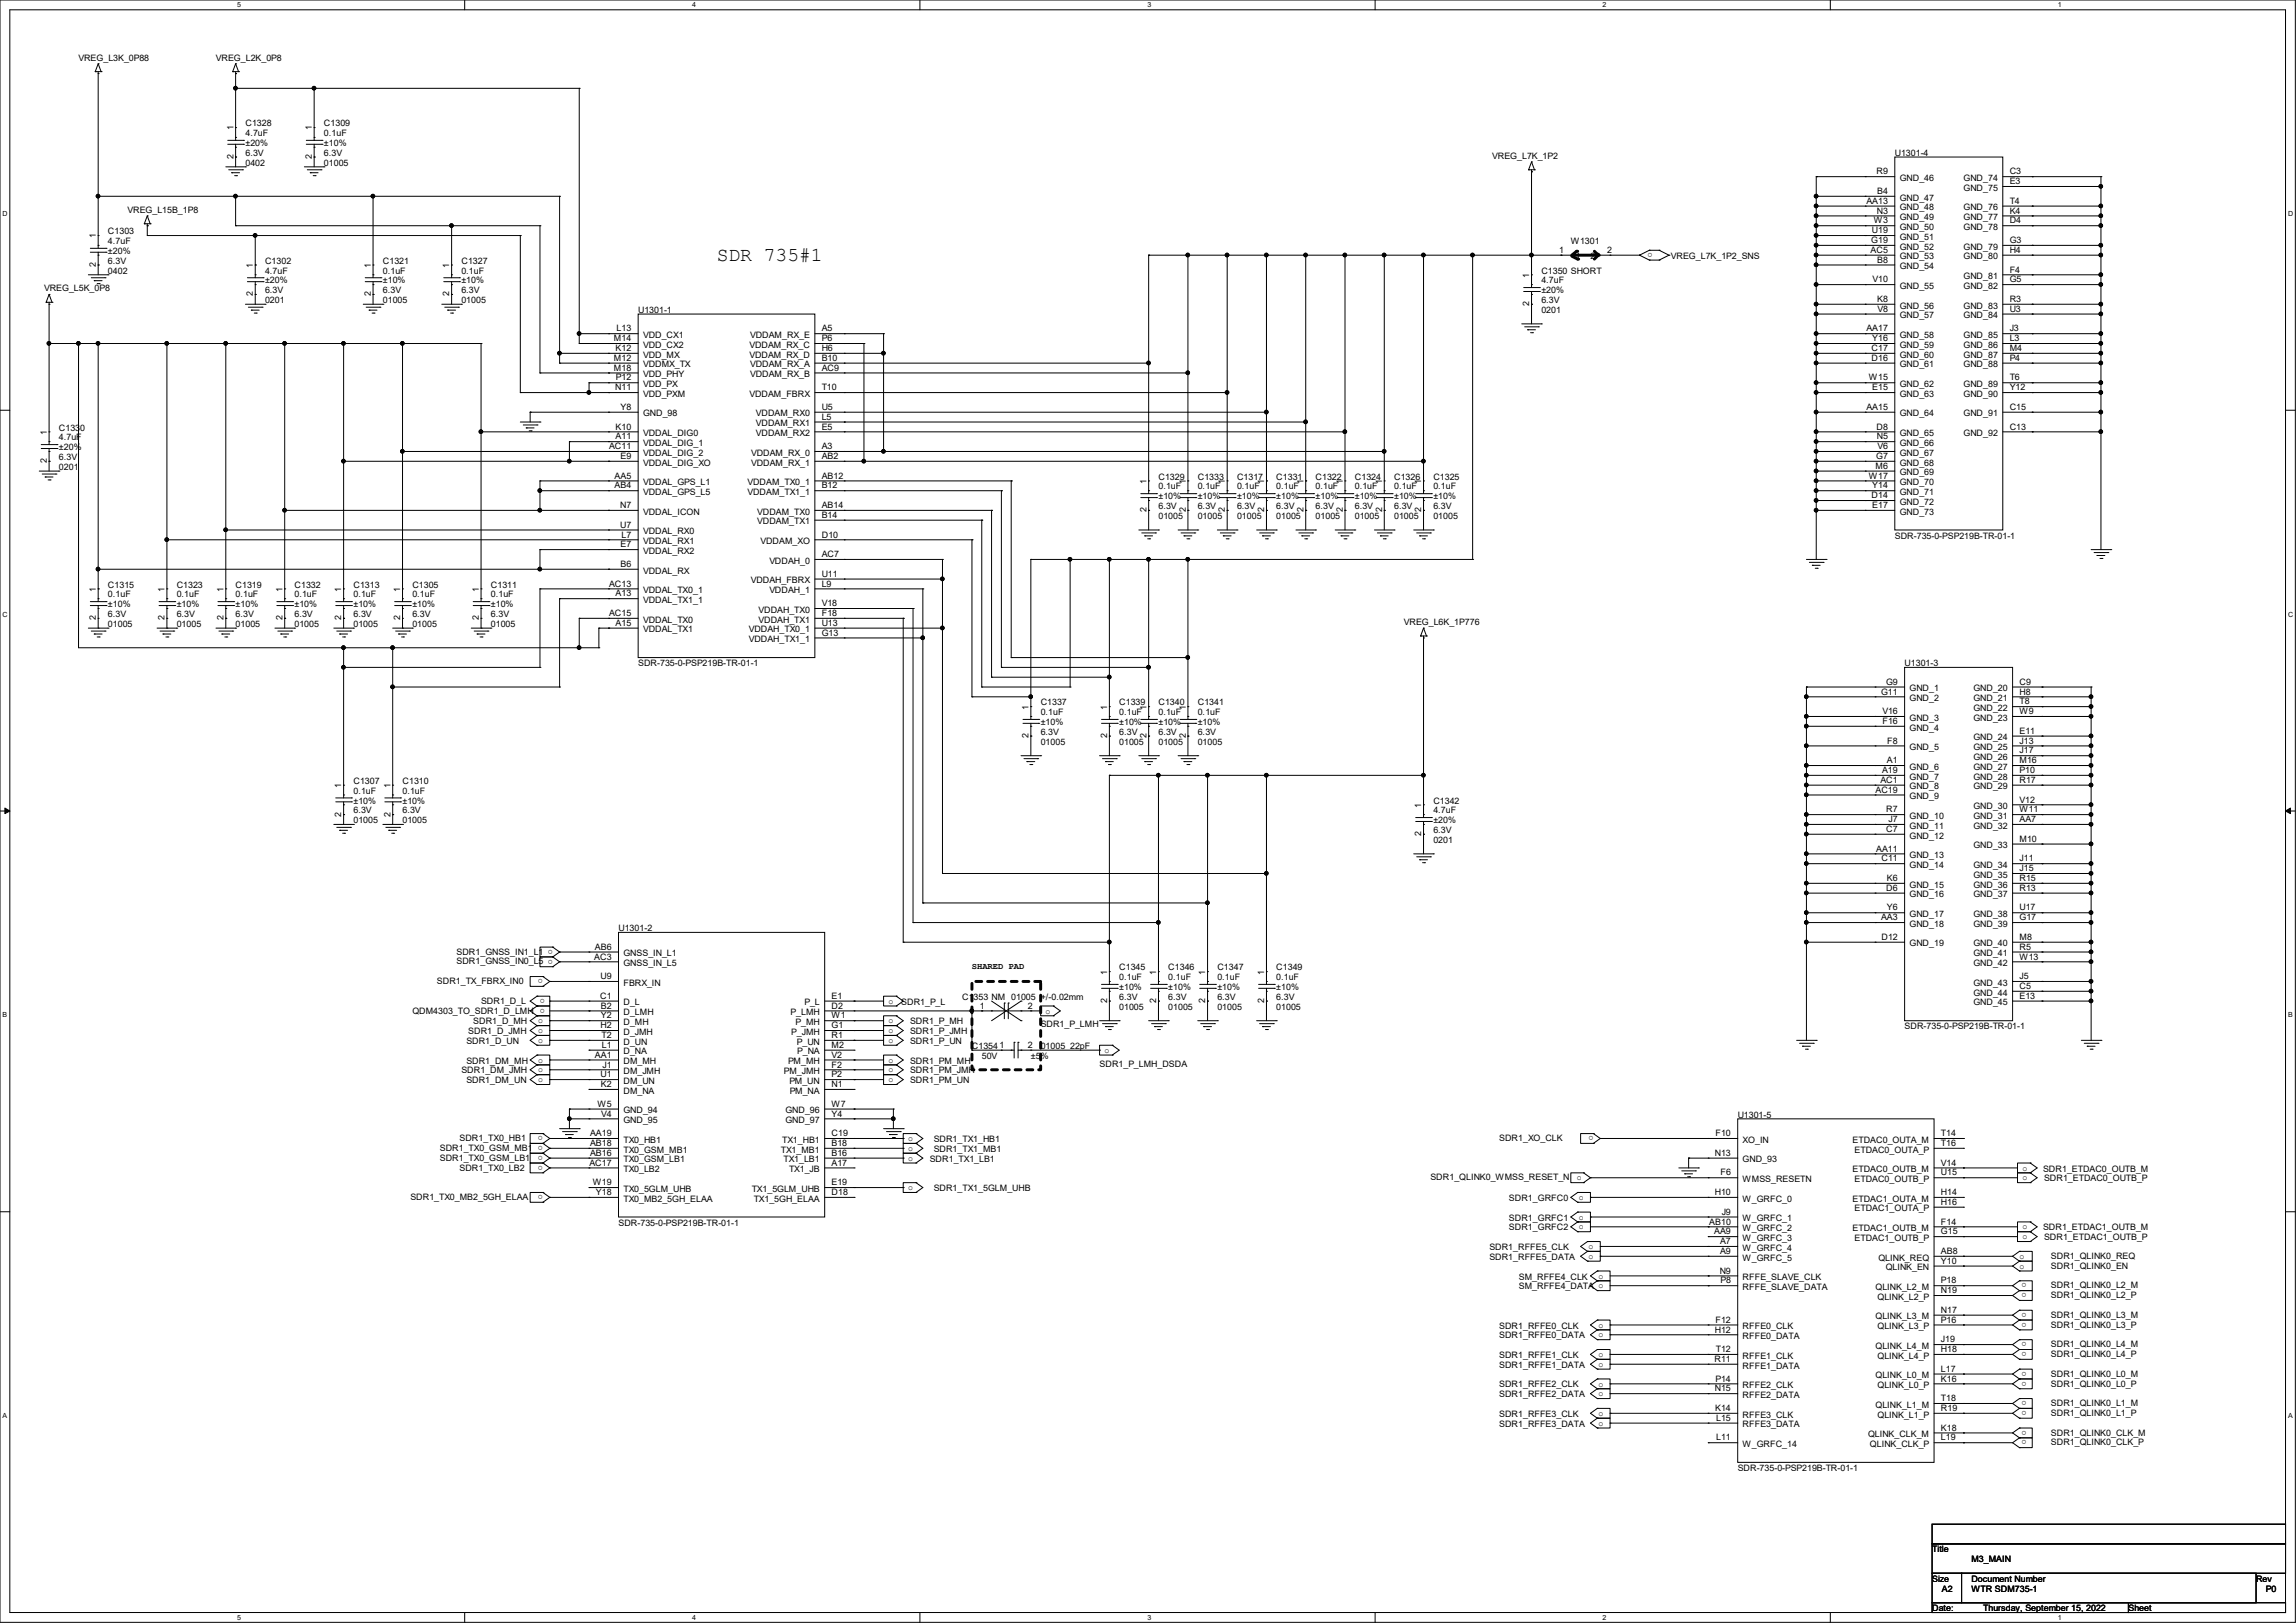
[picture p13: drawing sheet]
<svg xmlns="http://www.w3.org/2000/svg" width="297mm" height="210mm" viewBox="0 0 297 210" stroke-linecap="round" stroke-linejoin="round" font-family="sans-serif">
<defs><g id="words">
<text font-size="2.5" x="92.7" y="33.8">SDR 735#1</text>
<g font-size="1.1">
<text x="10.2" y="7.8">VREG_L3K_0P88</text>
<text x="27.9" y="7.8">VREG_L2K_0P8</text>
<text x="30.2" y="16.9" transform="rotate(-90 30.2 16.9)">1</text>
<text x="31.8" y="16.3">C1328</text>
<text x="31.8" y="17.6">4.7uF</text>
<text x="40.3" y="16.9" transform="rotate(-90 40.3 16.9)">1</text>
<text x="41.9" y="16.3">C1309</text>
<text x="41.9" y="17.6">0.1uF</text>
<text x="30.2" y="20.6" transform="rotate(-90 30.2 20.6)">2</text>
<text x="31.8" y="21.4">0402</text>
<text x="31.8" y="20.2">6.3V</text>
<text x="31.8" y="18.9">±20%</text>
<text x="40.3" y="20.6" transform="rotate(-90 40.3 20.6)">2</text>
<text x="41.9" y="21.4">01005</text>
<text x="41.9" y="20.2">6.3V</text>
<text x="41.9" y="18.9">±10%</text>
<text x="193" y="20.5">VREG_L7K_1P2</text>
<text x="242.7" y="22.6">R9</text>
<text x="245.1" y="20.2">U1301-4</text>
<text x="245.8" y="23.4">GND_46</text>
<text x="254" y="23.4">GND_74</text>
<text x="260" y="22.6">C3</text>
<text x="260" y="23.8">E3</text>
<text x="16.5" y="27.5">VREG_L15B_1P8</text>
<text x="241.4" y="26.4">AA13</text>
<text x="242.4" y="28.9">W3</text>
<text x="242.8" y="27.6">N3</text>
<text x="242.8" y="25.1">B4</text>
<text x="245.8" y="26">GND_47</text>
<text x="245.8" y="27.2">GND_48</text>
<text x="245.8" y="28.5">GND_49</text>
<text x="245.8" y="29.8">GND_50</text>
<text x="254" y="24.7">GND_75</text>
<text x="254" y="27.2">GND_76</text>
<text x="254" y="28.5">GND_77</text>
<text x="254" y="29.8">GND_78</text>
<text x="260" y="26.4">T4</text>
<text x="260" y="27.6">K4</text>
<text x="260" y="28.9">D4</text>
<text x="12.4" y="34.5" transform="rotate(-90 12.4 34.5)">2</text>
<text x="12.4" y="30.9" transform="rotate(-90 12.4 30.9)">1</text>
<text x="14" y="30.3">C1303</text>
<text x="14" y="31.6">4.7uF</text>
<text x="14" y="35.4">0402</text>
<text x="14" y="34.1">6.3V</text>
<text x="14" y="32.9">±20%</text>
<text x="32.7" y="34.7" transform="rotate(-90 32.7 34.7)">1</text>
<text x="34.3" y="34.1">C1302</text>
<text x="34.3" y="35.4">4.7uF</text>
<text x="48" y="34.7" transform="rotate(-90 48 34.7)">1</text>
<text x="49.5" y="34.1">C1321</text>
<text x="49.5" y="35.4">0.1uF</text>
<text x="58.1" y="34.7" transform="rotate(-90 58.1 34.7)">1</text>
<text x="59.7" y="34.1">C1327</text>
<text x="59.7" y="35.4">0.1uF</text>
<text x="197.8" y="35.9" transform="rotate(-90 197.8 35.9)">1</text>
<text x="199.4" y="35.4">C1350 SHORT</text>
<text x="201.7" y="32.7">1</text>
<text x="203.2" y="31.6">W1301</text>
<text x="203.8" y="33.6">1</text>
<text x="205.7" y="33.6">2</text>
<text x="207.9" y="32.7">2</text>
<text x="213.7" y="32.7" transform="rotate(-180 213.7 32.7)">o</text>
<text x="216.2" y="33.5">VREG_L7K_1P2_SNS</text>
<text x="242" y="32.7">AC5</text>
<text x="242.1" y="31.5">G19</text>
<text x="242.2" y="30.2">U19</text>
<text x="242.8" y="34">B8</text>
<text x="245.8" y="31">GND_51</text>
<text x="245.8" y="32.3">GND_52</text>
<text x="245.8" y="33.6">GND_53</text>
<text x="245.8" y="34.8">GND_54</text>
<text x="254" y="32.3">GND_79</text>
<text x="254" y="33.6">GND_80</text>
<text x="260" y="31.5">G3</text>
<text x="260" y="32.7">H4</text>
<text x="260" y="35.3">F4</text>
<text x="5.7" y="37.7">VREG_L5K_0P8</text>
<text x="32.7" y="38.3" transform="rotate(-90 32.7 38.3)">2</text>
<text x="34.3" y="39.2">0201</text>
<text x="34.3" y="37.9">6.3V</text>
<text x="34.3" y="36.7">±20%</text>
<text x="48" y="38.3" transform="rotate(-90 48 38.3)">2</text>
<text x="49.5" y="39.2">01005</text>
<text x="49.5" y="37.9">6.3V</text>
<text x="49.5" y="36.7">±10%</text>
<text x="58.1" y="38.3" transform="rotate(-90 58.1 38.3)">2</text>
<text x="59.7" y="39.2">01005</text>
<text x="59.7" y="37.9">6.3V</text>
<text x="59.7" y="36.7">±10%</text>
<text x="82.6" y="40.5">U1301-1</text>
<text x="197.8" y="39.6" transform="rotate(-90 197.8 39.6)">2</text>
<text x="199.4" y="36.7">4.7uF</text>
<text x="199.4" y="40.5">0201</text>
<text x="199.4" y="39.2">6.3V</text>
<text x="199.4" y="37.9">±20%</text>
<text x="242.2" y="36.5">V10</text>
<text x="242.8" y="39.1">K8</text>
<text x="242.9" y="40.3">V8</text>
<text x="245.8" y="37.4">GND_55</text>
<text x="245.8" y="39.9">GND_56</text>
<text x="245.8" y="41.2">GND_57</text>
<text x="254" y="36.1">GND_81</text>
<text x="254" y="37.4">GND_82</text>
<text x="254" y="39.9">GND_83</text>
<text x="254" y="41.2">GND_84</text>
<text x="260" y="36.5">G5</text>
<text x="260" y="39.1">R3</text>
<text x="260" y="40.3">U3</text>
<text x="79.4" y="44.2">M14</text>
<text x="79.4" y="46.7">M12</text>
<text x="79.4" y="48">M18</text>
<text x="79.6" y="45.4">K12</text>
<text x="79.8" y="42.9">L13</text>
<text x="83.2" y="43.7">VDD_CX1</text>
<text x="83.2" y="45">VDD_CX2</text>
<text x="83.2" y="46.3">VDD_MX</text>
<text x="83.2" y="47.5">VDDMX_TX</text>
<text x="96.9" y="45">VDDAM_RX_C</text>
<text x="96.9" y="46.3">VDDAM_RX_D</text>
<text x="97" y="43.7">VDDAM_RX_E</text>
<text x="97" y="47.5">VDDAM_RX_A</text>
<text x="106.3" y="42.9">A5</text>
<text x="106.3" y="44.2">P6</text>
<text x="106.3" y="45.4">H6</text>
<text x="106.3" y="46.7">B10</text>
<text x="106.3" y="48">AC9</text>
<text x="241.4" y="42.9">AA17</text>
<text x="242.1" y="45.4">C17</text>
<text x="242.1" y="46.7">D16</text>
<text x="242.2" y="44.2">Y16</text>
<text x="245.8" y="43.7">GND_58</text>
<text x="245.8" y="45">GND_59</text>
<text x="245.8" y="46.3">GND_60</text>
<text x="245.8" y="47.5">GND_61</text>
<text x="254" y="43.7">GND_85</text>
<text x="254" y="45">GND_86</text>
<text x="254" y="46.3">GND_87</text>
<text x="254" y="47.5">GND_88</text>
<text x="260" y="42.9">J3</text>
<text x="260" y="44.2">L3</text>
<text x="260" y="45.4">M4</text>
<text x="260" y="46.7">P4</text>
<text x="79.6" y="50.5">N11</text>
<text x="79.7" y="49.2">P12</text>
<text x="80.3" y="53">Y8</text>
<text x="83.2" y="48.8">VDD_PHY</text>
<text x="83.2" y="50.1">VDD_PX</text>
<text x="83.2" y="51.4">VDD_PXM</text>
<text x="83.2" y="53.9">GND_98</text>
<text x="96.9" y="51.4">VDDAM_FBRX</text>
<text x="97" y="48.8">VDDAM_RX_B</text>
<text x="97.8" y="53.9">VDDAM_RX0</text>
<text x="106.3" y="50.5">T10</text>
<text x="106.3" y="53">U5</text>
<text x="241.4" y="53">AA15</text>
<text x="241.8" y="49.2">W15</text>
<text x="242.2" y="50.5">E15</text>
<text x="245.8" y="50.1">GND_62</text>
<text x="245.8" y="51.4">GND_63</text>
<text x="245.8" y="53.9">GND_64</text>
<text x="254" y="50.1">GND_89</text>
<text x="254" y="51.4">GND_90</text>
<text x="254" y="53.9">GND_91</text>
<text x="260" y="49.2">T6</text>
<text x="260" y="50.5">Y12</text>
<text x="260" y="53">C15</text>
<text x="6.1" y="59.9" transform="rotate(-90 6.1 59.9)">2</text>
<text x="6.1" y="56.3" transform="rotate(-90 6.1 56.3)">1</text>
<text x="7.6" y="55.7">C1330</text>
<text x="7.6" y="57">4.7uF</text>
<text x="7.6" y="59.5">6.3V</text>
<text x="7.6" y="58.3">±20%</text>
<text x="78.8" y="58.1">AC11</text>
<text x="79.6" y="55.6">K10</text>
<text x="79.6" y="56.9">A11</text>
<text x="80.3" y="59.4">E9</text>
<text x="83.2" y="56.4">VDDAL_DIG0</text>
<text x="83.2" y="57.7">VDDAL_DIG_1</text>
<text x="83.2" y="59">VDDAL_DIG_2</text>
<text x="97.2" y="59">VDDAM_RX_0</text>
<text x="97.8" y="55.2">VDDAM_RX1</text>
<text x="97.8" y="56.4">VDDAM_RX2</text>
<text x="106.3" y="54.3">L5</text>
<text x="106.3" y="55.6">E5</text>
<text x="106.3" y="58.1">A3</text>
<text x="106.3" y="59.4">AB2</text>
<text x="242.7" y="59.4">G7</text>
<text x="242.7" y="55.6">D8</text>
<text x="242.8" y="56.9">N5</text>
<text x="242.9" y="58.1">V6</text>
<text x="245.8" y="56.4">GND_65</text>
<text x="245.8" y="57.7">GND_66</text>
<text x="245.8" y="59">GND_67</text>
<text x="254" y="56.4">GND_92</text>
<text x="260" y="55.6">C13</text>
<text x="7.6" y="60.8">0201</text>
<text x="79.5" y="61.9">AA5</text>
<text x="79.5" y="63.2">AB4</text>
<text x="80.2" y="65.7">N7</text>
<text x="83.2" y="60.2">VDDAL_DIG_XO</text>
<text x="83.2" y="62.8">VDDAL_GPS_L1</text>
<text x="83.2" y="64.1">VDDAL_GPS_L5</text>
<text x="96.7" y="62.8">VDDAM_TX0_1</text>
<text x="96.7" y="64.1">VDDAM_TX1_1</text>
<text x="97.2" y="60.2">VDDAM_RX_1</text>
<text x="106.3" y="61.9">AB12</text>
<text x="106.3" y="63.2">B12</text>
<text x="106.3" y="65.7">AB14</text>
<text x="148.3" y="62.6" transform="rotate(-90 148.3 62.6)">1</text>
<text x="149.9" y="62.1">C1329</text>
<text x="149.9" y="63.3">0.1uF</text>
<text x="149.9" y="65.9">6.3V</text>
<text x="149.9" y="64.6">±10%</text>
<text x="153.4" y="62.6" transform="rotate(-90 153.4 62.6)">1</text>
<text x="154.9" y="62.1">C1333</text>
<text x="154.9" y="63.3">0.1uF</text>
<text x="154.9" y="65.9">6.3V</text>
<text x="154.9" y="64.6">±10%</text>
<text x="158.5" y="62.6" transform="rotate(-90 158.5 62.6)">1</text>
<text x="160" y="62.1">C1317</text>
<text x="160" y="63.3">0.1uF</text>
<text x="160" y="65.9">6.3V</text>
<text x="160" y="64.6">±10%</text>
<text x="163.5" y="62.6" transform="rotate(-90 163.5 62.6)">1</text>
<text x="165.1" y="62.1">C1331</text>
<text x="165.1" y="63.3">0.1uF</text>
<text x="165.1" y="65.9">6.3V</text>
<text x="165.1" y="64.6">±10%</text>
<text x="168.6" y="62.6" transform="rotate(-90 168.6 62.6)">1</text>
<text x="170.2" y="62.1">C1322</text>
<text x="170.2" y="63.3">0.1uF</text>
<text x="170.2" y="65.9">6.3V</text>
<text x="170.2" y="64.6">±10%</text>
<text x="173.7" y="62.6" transform="rotate(-90 173.7 62.6)">1</text>
<text x="175.3" y="62.1">C1324</text>
<text x="175.3" y="63.3">0.1uF</text>
<text x="175.3" y="65.9">6.3V</text>
<text x="175.3" y="64.6">±10%</text>
<text x="178.8" y="62.6" transform="rotate(-90 178.8 62.6)">1</text>
<text x="180.3" y="62.1">C1326</text>
<text x="180.3" y="63.3">0.1uF</text>
<text x="180.3" y="65.9">6.3V</text>
<text x="180.3" y="64.6">±10%</text>
<text x="183.9" y="62.6" transform="rotate(-90 183.9 62.6)">1</text>
<text x="185.4" y="62.1">C1325</text>
<text x="185.4" y="63.3">0.1uF</text>
<text x="185.4" y="65.9">6.3V</text>
<text x="185.4" y="64.6">±10%</text>
<text x="241.8" y="61.9">W17</text>
<text x="242.1" y="64.5">D14</text>
<text x="242.2" y="63.2">Y14</text>
<text x="242.2" y="65.7">E17</text>
<text x="242.6" y="60.7">M6</text>
<text x="245.8" y="60.2">GND_68</text>
<text x="245.8" y="61.5">GND_69</text>
<text x="245.8" y="62.8">GND_70</text>
<text x="245.8" y="64.1">GND_71</text>
<text x="245.8" y="65.3">GND_72</text>
<text x="80.2" y="68.3">U7</text>
<text x="80.3" y="70.8">E7</text>
<text x="80.4" y="69.6">L7</text>
<text x="83.2" y="66.6">VDDAL_ICON</text>
<text x="83.2" y="69.1">VDDAL_RX0</text>
<text x="83.2" y="70.4">VDDAL_RX1</text>
<text x="83.2" y="71.7">VDDAL_RX2</text>
<text x="98" y="66.6">VDDAM_TX0</text>
<text x="98" y="67.9">VDDAM_TX1</text>
<text x="98.4" y="70.4">VDDAM_XO</text>
<text x="106.3" y="67">B14</text>
<text x="106.3" y="69.6">D10</text>
<text x="148.3" y="66.3" transform="rotate(-90 148.3 66.3)">2</text>
<text x="149.9" y="67.1">01005</text>
<text x="153.4" y="66.3" transform="rotate(-90 153.4 66.3)">2</text>
<text x="154.9" y="67.1">01005</text>
<text x="158.5" y="66.3" transform="rotate(-90 158.5 66.3)">2</text>
<text x="160" y="67.1">01005</text>
<text x="163.5" y="66.3" transform="rotate(-90 163.5 66.3)">2</text>
<text x="165.1" y="67.1">01005</text>
<text x="168.6" y="66.3" transform="rotate(-90 168.6 66.3)">2</text>
<text x="170.2" y="67.1">01005</text>
<text x="173.7" y="66.3" transform="rotate(-90 173.7 66.3)">2</text>
<text x="175.3" y="67.1">01005</text>
<text x="178.8" y="66.3" transform="rotate(-90 178.8 66.3)">2</text>
<text x="180.3" y="67.1">01005</text>
<text x="183.9" y="66.3" transform="rotate(-90 183.9 66.3)">2</text>
<text x="185.4" y="67.1">01005</text>
<text x="245.1" y="69.7">SDR-735-0-PSP219B-TR-01-1</text>
<text x="245.8" y="66.6">GND_73</text>
<text x="12.4" y="76.6" transform="rotate(-90 12.4 76.6)">1</text>
<text x="14" y="76">C1315</text>
<text x="14" y="77.3">0.1uF</text>
<text x="21.3" y="76.6" transform="rotate(-90 21.3 76.6)">1</text>
<text x="22.9" y="76">C1323</text>
<text x="22.9" y="77.3">0.1uF</text>
<text x="28.9" y="76.6" transform="rotate(-90 28.9 76.6)">1</text>
<text x="30.5" y="76">C1319</text>
<text x="30.5" y="77.3">0.1uF</text>
<text x="36.5" y="76.6" transform="rotate(-90 36.5 76.6)">1</text>
<text x="38.1" y="76">C1332</text>
<text x="38.1" y="77.3">0.1uF</text>
<text x="44.2" y="76.6" transform="rotate(-90 44.2 76.6)">1</text>
<text x="45.7" y="76">C1313</text>
<text x="45.7" y="77.3">0.1uF</text>
<text x="51.8" y="76.6" transform="rotate(-90 51.8 76.6)">1</text>
<text x="53.3" y="76">C1305</text>
<text x="53.3" y="77.3">0.1uF</text>
<text x="61.9" y="76.6" transform="rotate(-90 61.9 76.6)">1</text>
<text x="63.5" y="76">C1311</text>
<text x="63.5" y="77.3">0.1uF</text>
<text x="78.8" y="75.9">AC13</text>
<text x="79.6" y="77.2">A13</text>
<text x="80.3" y="73.4">B6</text>
<text x="83.2" y="74.2">VDDAL_RX</text>
<text x="83.2" y="76.8">VDDAL_TX0_1</text>
<text x="97.1" y="75.5">VDDAH_FBRX</text>
<text x="99.5" y="72.9">VDDAH_0</text>
<text x="99.5" y="76.8">VDDAH_1</text>
<text x="106.3" y="72.1">AC7</text>
<text x="106.3" y="74.6">U11</text>
<text x="106.3" y="75.9">L9</text>
<text x="12.4" y="80.3" transform="rotate(-90 12.4 80.3)">2</text>
<text x="14" y="81.1">01005</text>
<text x="14" y="79.8">6.3V</text>
<text x="14" y="78.6">±10%</text>
<text x="21.3" y="80.3" transform="rotate(-90 21.3 80.3)">2</text>
<text x="22.9" y="81.1">01005</text>
<text x="22.9" y="79.8">6.3V</text>
<text x="22.9" y="78.6">±10%</text>
<text x="28.9" y="80.3" transform="rotate(-90 28.9 80.3)">2</text>
<text x="30.5" y="81.1">01005</text>
<text x="30.5" y="79.8">6.3V</text>
<text x="30.5" y="78.6">±10%</text>
<text x="36.5" y="80.3" transform="rotate(-90 36.5 80.3)">2</text>
<text x="38.1" y="81.1">01005</text>
<text x="38.1" y="79.8">6.3V</text>
<text x="38.1" y="78.6">±10%</text>
<text x="44.2" y="80.3" transform="rotate(-90 44.2 80.3)">2</text>
<text x="45.7" y="81.1">01005</text>
<text x="45.7" y="79.8">6.3V</text>
<text x="45.7" y="78.6">±10%</text>
<text x="51.8" y="80.3" transform="rotate(-90 51.8 80.3)">2</text>
<text x="53.3" y="81.1">01005</text>
<text x="53.3" y="79.8">6.3V</text>
<text x="53.3" y="78.6">±10%</text>
<text x="61.9" y="80.3" transform="rotate(-90 61.9 80.3)">2</text>
<text x="63.5" y="81.1">01005</text>
<text x="63.5" y="79.8">6.3V</text>
<text x="63.5" y="78.6">±10%</text>
<text x="78.8" y="79.7">AC15</text>
<text x="79.6" y="81">A15</text>
<text x="83.2" y="78">VDDAL_TX1_1</text>
<text x="83.2" y="80.6">VDDAL_TX0</text>
<text x="83.2" y="81.8">VDDAL_TX1</text>
<text x="96.9" y="81.8">VDDAH_TX0_1</text>
<text x="96.9" y="83.1">VDDAH_TX1_1</text>
<text x="98.1" y="79.3">VDDAH_TX0</text>
<text x="98.1" y="80.6">VDDAH_TX1</text>
<text x="106.3" y="78.4">V18</text>
<text x="106.3" y="79.7">F18</text>
<text x="106.3" y="81">U13</text>
<text x="106.3" y="82.3">G13</text>
<text x="181.6" y="80.9">VREG_L6K_1P776</text>
<text x="82.6" y="86.2">SDR-735-0-PSP219B-TR-01-1</text>
<text x="243.3" y="89.9">G11</text>
<text x="244" y="88.6">G9</text>
<text x="246.4" y="86.2">U1301-3</text>
<text x="247" y="89.5">GND_1</text>
<text x="255.3" y="89.5">GND_20</text>
<text x="261.2" y="88.6">C9</text>
<text x="261.2" y="89.9">H8</text>
<text x="133.1" y="95.5" transform="rotate(-90 133.1 95.5)">2</text>
<text x="133.1" y="91.8" transform="rotate(-90 133.1 91.8)">1</text>
<text x="134.6" y="91.3">C1337</text>
<text x="134.6" y="92.5">0.1uF</text>
<text x="134.6" y="95.1">6.3V</text>
<text x="134.6" y="93.8">±10%</text>
<text x="143.2" y="95.5" transform="rotate(-90 143.2 95.5)">2</text>
<text x="143.2" y="91.8" transform="rotate(-90 143.2 91.8)">1</text>
<text x="144.8" y="91.3">C1339</text>
<text x="144.8" y="92.5">0.1uF</text>
<text x="144.8" y="95.1">6.3V</text>
<text x="144.8" y="93.8">±10%</text>
<text x="148.3" y="95.5" transform="rotate(-90 148.3 95.5)">2</text>
<text x="148.3" y="91.8" transform="rotate(-90 148.3 91.8)">1</text>
<text x="149.9" y="91.3">C1340</text>
<text x="149.9" y="92.5">0.1uF</text>
<text x="149.9" y="95.1">6.3V</text>
<text x="149.9" y="93.8">±10%</text>
<text x="153.4" y="95.5" transform="rotate(-90 153.4 95.5)">2</text>
<text x="153.4" y="91.8" transform="rotate(-90 153.4 91.8)">1</text>
<text x="154.9" y="91.3">C1341</text>
<text x="154.9" y="92.5">0.1uF</text>
<text x="154.9" y="95.1">6.3V</text>
<text x="154.9" y="93.8">±10%</text>
<text x="243.5" y="92.4">V16</text>
<text x="243.5" y="93.7">F16</text>
<text x="247" y="90.7">GND_2</text>
<text x="247" y="93.3">GND_3</text>
<text x="247" y="94.5">GND_4</text>
<text x="255.3" y="90.7">GND_21</text>
<text x="255.3" y="92">GND_22</text>
<text x="255.3" y="93.3">GND_23</text>
<text x="255.3" y="95.8">GND_24</text>
<text x="261.2" y="91.1">T8</text>
<text x="261.2" y="92.4">W9</text>
<text x="261.2" y="95">E11</text>
<text x="44.2" y="102" transform="rotate(-90 44.2 102)">1</text>
<text x="45.7" y="101.4">C1307</text>
<text x="50.5" y="102" transform="rotate(-90 50.5 102)">1</text>
<text x="52.1" y="101.4">C1310</text>
<text x="134.6" y="96.4">01005</text>
<text x="144.8" y="96.4">01005</text>
<text x="149.9" y="96.4">01005</text>
<text x="154.9" y="96.4">01005</text>
<text x="243.3" y="101.3">AC1</text>
<text x="243.5" y="100">A19</text>
<text x="244.1" y="98.8">A1</text>
<text x="244.1" y="96.2">F8</text>
<text x="247" y="97.1">GND_5</text>
<text x="247" y="99.6">GND_6</text>
<text x="247" y="100.9">GND_7</text>
<text x="255.3" y="97.1">GND_25</text>
<text x="255.3" y="98.3">GND_26</text>
<text x="255.3" y="99.6">GND_27</text>
<text x="255.3" y="100.9">GND_28</text>
<text x="261.2" y="96.2">J13</text>
<text x="261.2" y="97.5">J17</text>
<text x="261.2" y="98.8">M16</text>
<text x="261.2" y="100">P10</text>
<text x="261.2" y="101.3">R17</text>
<text x="44.2" y="105.7" transform="rotate(-90 44.2 105.7)">2</text>
<text x="45.7" y="102.7">0.1uF</text>
<text x="45.7" y="106.5">01005</text>
<text x="45.7" y="105.2">6.3V</text>
<text x="45.7" y="104">±10%</text>
<text x="50.5" y="105.7" transform="rotate(-90 50.5 105.7)">2</text>
<text x="52.1" y="102.7">0.1uF</text>
<text x="52.1" y="106.5">01005</text>
<text x="52.1" y="105.2">6.3V</text>
<text x="52.1" y="104">±10%</text>
<text x="183.9" y="104.5" transform="rotate(-90 183.9 104.5)">1</text>
<text x="185.4" y="104">C1342</text>
<text x="185.4" y="105.2">4.7uF</text>
<text x="185.4" y="107.8">6.3V</text>
<text x="185.4" y="106.5">±20%</text>
<text x="242.6" y="102.6">AC19</text>
<text x="244" y="105.1">R7</text>
<text x="244" y="107.7">C7</text>
<text x="244.3" y="106.4">J7</text>
<text x="247" y="102.2">GND_8</text>
<text x="247" y="103.4">GND_9</text>
<text x="247" y="106">GND_10</text>
<text x="247" y="107.2">GND_11</text>
<text x="255.3" y="102.2">GND_29</text>
<text x="255.3" y="104.7">GND_30</text>
<text x="255.3" y="106">GND_31</text>
<text x="255.3" y="107.2">GND_32</text>
<text x="261.2" y="103.8">V12</text>
<text x="261.2" y="105.1">W11</text>
<text x="261.2" y="106.4">AA7</text>
<text x="183.9" y="108.2" transform="rotate(-90 183.9 108.2)">2</text>
<text x="185.4" y="109.1">0201</text>
<text x="242.7" y="110.2">AA11</text>
<text x="243.4" y="111.5">C11</text>
<text x="247" y="108.5">GND_12</text>
<text x="247" y="111">GND_13</text>
<text x="247" y="112.3">GND_14</text>
<text x="255.3" y="109.8">GND_33</text>
<text x="255.3" y="112.3">GND_34</text>
<text x="255.3" y="113.6">GND_35</text>
<text x="261.2" y="108.9">M10</text>
<text x="261.2" y="111.5">J11</text>
<text x="261.2" y="112.7">J15</text>
<text x="243.3" y="119.1">AA3</text>
<text x="244" y="115.3">D6</text>
<text x="244.1" y="114">K6</text>
<text x="244.1" y="117.8">Y6</text>
<text x="247" y="114.9">GND_15</text>
<text x="247" y="116.1">GND_16</text>
<text x="247" y="118.7">GND_17</text>
<text x="247" y="119.9">GND_18</text>
<text x="255.3" y="114.9">GND_36</text>
<text x="255.3" y="116.1">GND_37</text>
<text x="255.3" y="118.7">GND_38</text>
<text x="255.3" y="119.9">GND_39</text>
<text x="261.2" y="114">R15</text>
<text x="261.2" y="115.3">R13</text>
<text x="261.2" y="117.8">U17</text>
<text x="261.2" y="119.1">G17</text>
<text x="59.1" y="124.8">SDR1_GNSS_IN0_L5</text>
<text x="59.1" y="123.5">SDR1_GNSS_IN1_L1</text>
<text x="71.5" y="124.2" transform="rotate(-180 71.5 124.2)">o</text>
<text x="71.5" y="122.9" transform="rotate(-180 71.5 122.9)">o</text>
<text x="76.9" y="124.2">AC3</text>
<text x="77" y="122.9">AB6</text>
<text x="80" y="120.5">U1301-2</text>
<text x="80.6" y="123.7">GNSS_IN_L1</text>
<text x="80.6" y="125">GNSS_IN_L5</text>
<text x="125.7" y="125.4">SHARED PAD</text>
<text x="144.8" y="125.6">C1345</text>
<text x="151.1" y="125.6">C1346</text>
<text x="157.5" y="125.6">C1347</text>
<text x="165.1" y="125.6">C1349</text>
<text x="243.4" y="121.6">D12</text>
<text x="247" y="122.5">GND_19</text>
<text x="255.3" y="122.5">GND_40</text>
<text x="255.3" y="123.7">GND_41</text>
<text x="255.3" y="125">GND_42</text>
<text x="261.2" y="121.6">M8</text>
<text x="261.2" y="122.9">R5</text>
<text x="261.2" y="124.2">W13</text>
<text x="53.3" y="131.2">QDM4303_TO_SDR1_D_LMH</text>
<text x="56.5" y="127.3">SDR1_TX_FBRX_IN0</text>
<text x="62.2" y="129.9">SDR1_D_L</text>
<text x="70.2" y="126.7" transform="rotate(-180 70.2 126.7)">o</text>
<text x="70.5" y="129.2" transform="rotate(-180 70.5 129.2)">o</text>
<text x="70.5" y="130.5" transform="rotate(-180 70.5 130.5)">o</text>
<text x="77.6" y="129.2">C1</text>
<text x="77.7" y="126.7">U9</text>
<text x="77.7" y="130.5">B2</text>
<text x="77.7" y="131.8">Y2</text>
<text x="80.6" y="127.6">FBRX_IN</text>
<text x="80.6" y="130.1">D_L</text>
<text x="80.6" y="131.4">D_LMH</text>
<text x="102.3" y="131.4">P_LMH</text>
<text x="104.1" y="130.1">P_L</text>
<text x="107.6" y="129.2">E1</text>
<text x="107.6" y="130.5">D2</text>
<text x="107.6" y="131.8">W1</text>
<text x="114.9" y="129.9">o</text>
<text x="116.6" y="130">SDR1_P_L</text>
<text x="124.5" y="129.4">C1353 NM 01005 +/-0.02mm</text>
<text x="126.7" y="130.5">1</text>
<text x="133" y="130.5">2</text>
<text x="135.3" y="131.2">o</text>
<text x="143.2" y="129.8" transform="rotate(-90 143.2 129.8)">2</text>
<text x="143.2" y="126.1" transform="rotate(-90 143.2 126.1)">1</text>
<text x="144.8" y="126.8">0.1uF</text>
<text x="144.8" y="130.6">01005</text>
<text x="144.8" y="129.4">6.3V</text>
<text x="144.8" y="128.1">±10%</text>
<text x="149.6" y="129.8" transform="rotate(-90 149.6 129.8)">2</text>
<text x="149.6" y="126.1" transform="rotate(-90 149.6 126.1)">1</text>
<text x="151.1" y="126.8">0.1uF</text>
<text x="151.1" y="130.6">01005</text>
<text x="151.1" y="129.4">6.3V</text>
<text x="151.1" y="128.1">±10%</text>
<text x="155.9" y="129.8" transform="rotate(-90 155.9 129.8)">2</text>
<text x="155.9" y="126.1" transform="rotate(-90 155.9 126.1)">1</text>
<text x="157.5" y="126.8">0.1uF</text>
<text x="157.5" y="130.6">01005</text>
<text x="157.5" y="129.4">6.3V</text>
<text x="157.5" y="128.1">±10%</text>
<text x="163.5" y="129.8" transform="rotate(-90 163.5 129.8)">2</text>
<text x="163.5" y="126.1" transform="rotate(-90 163.5 126.1)">1</text>
<text x="165.1" y="126.8">0.1uF</text>
<text x="165.1" y="130.6">01005</text>
<text x="165.1" y="129.4">6.3V</text>
<text x="165.1" y="128.1">±10%</text>
<text x="255.3" y="127.6">GND_43</text>
<text x="255.3" y="128.8">GND_44</text>
<text x="255.3" y="130.1">GND_45</text>
<text x="261.2" y="126.7">J5</text>
<text x="261.2" y="128">C5</text>
<text x="261.2" y="129.2">E13</text>
<text x="60.3" y="137.6">SDR1_DM_MH</text>
<text x="60.3" y="135.1">SDR1_D_UN</text>
<text x="60.6" y="133.8">SDR1_D_JMH</text>
<text x="61.2" y="132.5">SDR1_D_MH</text>
<text x="69.6" y="132.4">o</text>
<text x="69.6" y="133.7">o</text>
<text x="69.6" y="137.5">o</text>
<text x="69.6" y="135">o</text>
<text x="77" y="136.9">AA1</text>
<text x="77.7" y="133.1">H2</text>
<text x="77.8" y="134.3">T2</text>
<text x="77.9" y="135.6">L1</text>
<text x="80.6" y="132.6">D_MH</text>
<text x="80.6" y="133.9">D_JMH</text>
<text x="80.6" y="135.2">D_UN</text>
<text x="80.6" y="136.4">D_NA</text>
<text x="80.6" y="137.7">DM_MH</text>
<text x="101.9" y="137.7">PM_MH</text>
<text x="102.4" y="133.9">P_JMH</text>
<text x="102.9" y="132.6">P_MH</text>
<text x="103.1" y="135.2">P_UN</text>
<text x="103.1" y="136.4">P_NA</text>
<text x="107.6" y="133.1">G1</text>
<text x="107.6" y="134.3">R1</text>
<text x="107.6" y="135.6">M2</text>
<text x="107.6" y="136.9">V2</text>
<text x="114.9" y="132.4">o</text>
<text x="114.9" y="133.7">o</text>
<text x="114.9" y="137.5">o</text>
<text x="114.9" y="135">o</text>
<text x="117.7" y="132.5">SDR1_P_MH</text>
<text x="117.7" y="133.8">SDR1_P_JMH</text>
<text x="117.7" y="137.6">SDR1_PM_MH</text>
<text x="117.7" y="135.1">SDR1_P_UN</text>
<text x="125.7" y="135.7">C13541</text>
<text x="127" y="137">50V</text>
<text x="133" y="135.6">2</text>
<text x="133.4" y="137">±5%</text>
<text x="134.6" y="132.9">SDR1_P_LMH</text>
<text x="134.6" y="135.7">01005</text>
<text x="138.4" y="135.7">22pF</text>
<text x="142.9" y="136.2">o</text>
<text x="246.4" y="133.2">SDR-735-0-PSP219B-TR-01-1</text>
<text x="59.7" y="138.9">SDR1_DM_JMH</text>
<text x="60.3" y="140.2">SDR1_DM_UN</text>
<text x="69.6" y="138.8">o</text>
<text x="69.6" y="140">o</text>
<text x="77.3" y="143.2">W5</text>
<text x="77.7" y="139.4">U1</text>
<text x="77.7" y="140.7">K2</text>
<text x="77.9" y="138.1">J1</text>
<text x="80.6" y="139">DM_JMH</text>
<text x="80.6" y="140.3">DM_UN</text>
<text x="80.6" y="141.5">DM_NA</text>
<text x="101.4" y="139">PM_JMH</text>
<text x="102.1" y="140.3">PM_UN</text>
<text x="102.2" y="141.5">PM_NA</text>
<text x="107.6" y="138.1">F2</text>
<text x="107.6" y="139.4">P2</text>
<text x="107.6" y="140.7">N1</text>
<text x="107.6" y="143.2">W7</text>
<text x="114.9" y="138.8">o</text>
<text x="114.9" y="140">o</text>
<text x="117.7" y="138.9">SDR1_PM_JMH</text>
<text x="117.7" y="140.2">SDR1_PM_UN</text>
<text x="142.2" y="138">SDR1_P_LMH_DSDA</text>
<text x="56.9" y="148.9">SDR1_TX0_GSM_MB1</text>
<text x="59.4" y="147.7">SDR1_TX0_HB1</text>
<text x="70.2" y="147" transform="rotate(-180 70.2 147)">o</text>
<text x="70.2" y="148.3" transform="rotate(-180 70.2 148.3)">o</text>
<text x="70.2" y="149.6" transform="rotate(-180 70.2 149.6)">o</text>
<text x="76.3" y="147">AA19</text>
<text x="76.3" y="148.3">AB18</text>
<text x="76.3" y="149.6">AB16</text>
<text x="77.8" y="144.5">V4</text>
<text x="80.6" y="144.1">GND_94</text>
<text x="80.6" y="145.3">GND_95</text>
<text x="80.6" y="147.9">TX0_HB1</text>
<text x="80.6" y="149.1">TX0_GSM_MB1</text>
<text x="101" y="149.1">TX1_MB1</text>
<text x="101.2" y="147.9">TX1_HB1</text>
<text x="101.6" y="144.1">GND_96</text>
<text x="101.6" y="145.3">GND_97</text>
<text x="107.6" y="144.5">Y4</text>
<text x="107.6" y="147">C19</text>
<text x="107.6" y="148.3">B18</text>
<text x="107.6" y="149.6">B16</text>
<text x="117.5" y="147.7">o</text>
<text x="117.5" y="148.9">o</text>
<text x="120.8" y="147.8">SDR1_TX1_HB1</text>
<text x="120.8" y="149.1">SDR1_TX1_MB1</text>
<text x="193.9" y="147.7">SDR1_XO_CLK</text>
<text x="206.1" y="147" transform="rotate(-180 206.1 147)">o</text>
<text x="221.8" y="149.6">N13</text>
<text x="221.9" y="147">F10</text>
<text x="224.8" y="144.6">U1301-5</text>
<text x="225.4" y="147.9">XO_IN</text>
<text x="239.7" y="147.9">ETDAC0_OUTA_M</text>
<text x="239.9" y="149.1">ETDAC0_OUTA_P</text>
<text x="251.1" y="147">T14</text>
<text x="251.1" y="148.3">T16</text>
<text x="53.1" y="155.3">SDR1_TX0_MB2_5GH_ELAA</text>
<text x="56.9" y="150.2">SDR1_TX0_GSM_LB1</text>
<text x="59.4" y="151.5">SDR1_TX0_LB2</text>
<text x="70.2" y="154.6" transform="rotate(-180 70.2 154.6)">o</text>
<text x="70.2" y="150.8" transform="rotate(-180 70.2 150.8)">o</text>
<text x="76.2" y="150.8">AC17</text>
<text x="76.7" y="153.4">W19</text>
<text x="77.1" y="154.6">Y18</text>
<text x="80.6" y="150.4">TX0_GSM_LB1</text>
<text x="80.6" y="151.7">TX0_LB2</text>
<text x="80.6" y="154.2">TX0_5GLM_UHB</text>
<text x="80.6" y="155.5">TX0_MB2_5GH_ELAA</text>
<text x="97.2" y="154.2">TX1_5GLM_UHB</text>
<text x="97.5" y="155.5">TX1_5GH_ELAA</text>
<text x="101.3" y="150.4">TX1_LB1</text>
<text x="102.1" y="151.7">TX1_JB</text>
<text x="107.6" y="150.8">A17</text>
<text x="107.6" y="153.4">E19</text>
<text x="107.6" y="154.6">D18</text>
<text x="117.5" y="154">o</text>
<text x="117.5" y="150.2">o</text>
<text x="120.3" y="150.3">SDR1_TX1_LB1</text>
<text x="120.8" y="154.1">SDR1_TX1_5GLM_UHB</text>
<text x="185" y="152.7">SDR1_QLINK0_WMSS_RESET_N</text>
<text x="195.2" y="155.4">SDR1_GRFC0</text>
<text x="204" y="152.7">o</text>
<text x="204.2" y="155.3">o</text>
<text x="221.8" y="154.6">H10</text>
<text x="222.6" y="152.1">F6</text>
<text x="225.4" y="150.4">GND_93</text>
<text x="225.4" y="153">WMSS_RESETN</text>
<text x="225.4" y="155.5">W_GRFC_0</text>
<text x="239.7" y="151.7">ETDAC0_OUTB_M</text>
<text x="239.7" y="155.5">ETDAC1_OUTA_M</text>
<text x="239.9" y="153">ETDAC0_OUTB_P</text>
<text x="251.1" y="150.8">V14</text>
<text x="251.1" y="152.1">U15</text>
<text x="251.1" y="154.6">H14</text>
<text x="251.1" y="155.9">H16</text>
<text x="261.6" y="151.5">o</text>
<text x="261.6" y="152.7">o</text>
<text x="264.3" y="151.6">SDR1_ETDAC0_OUTB_M</text>
<text x="264.4" y="152.9">SDR1_ETDAC0_OUTB_P</text>
<text x="80" y="158.6">SDR-735-0-PSP219B-TR-01-1</text>
<text x="192.7" y="161.8">SDR1_RFFE5_CLK</text>
<text x="195.2" y="158">SDR1_GRFC1</text>
<text x="195.2" y="159.2">SDR1_GRFC2</text>
<text x="204.2" y="157.8">o</text>
<text x="204.2" y="159.1">o</text>
<text x="205.5" y="161.6">o</text>
<text x="221.1" y="158.5">AB10</text>
<text x="221.7" y="159.7">AA9</text>
<text x="222.5" y="161">A7</text>
<text x="222.7" y="157.2">J9</text>
<text x="225.4" y="158">W_GRFC_1</text>
<text x="225.4" y="159.3">W_GRFC_2</text>
<text x="225.4" y="160.6">W_GRFC_3</text>
<text x="225.4" y="161.8">W_GRFC_4</text>
<text x="239.7" y="159.3">ETDAC1_OUTB_M</text>
<text x="239.9" y="156.8">ETDAC1_OUTA_P</text>
<text x="239.9" y="160.6">ETDAC1_OUTB_P</text>
<text x="251.1" y="158.5">F14</text>
<text x="251.1" y="159.7">G15</text>
<text x="261.6" y="159.1">o</text>
<text x="261.6" y="160.4">o</text>
<text x="264.3" y="159.2">SDR1_ETDAC1_OUTB_M</text>
<text x="264.4" y="160.5">SDR1_ETDAC1_OUTB_P</text>
<text x="192.7" y="163">SDR1_RFFE5_DATA</text>
<text x="196.5" y="165.6">SM_RFFE4_CLK</text>
<text x="196.5" y="166.8">SM_RFFE4_DATA o</text>
<text x="205.5" y="162.9">o</text>
<text x="206.8" y="165.4">o</text>
<text x="222.5" y="164.8">N9</text>
<text x="222.5" y="162.3">A9</text>
<text x="222.6" y="166.1">P8</text>
<text x="225.4" y="163.1">W_GRFC_5</text>
<text x="225.4" y="165.7">RFFE_SLAVE_CLK</text>
<text x="225.4" y="166.9">RFFE_SLAVE_DATA</text>
<text x="242.6" y="166.9">QLINK_L2_M</text>
<text x="243" y="163.1">QLINK_REQ</text>
<text x="243.9" y="164.4">QLINK_EN</text>
<text x="251.1" y="162.3">AB8</text>
<text x="251.1" y="163.5">Y10</text>
<text x="251.1" y="166.1">P18</text>
<text x="251.1" y="167.3">N19</text>
<text x="261.2" y="162.9">o</text>
<text x="261.2" y="164.2">o</text>
<text x="262.1" y="166.1" transform="rotate(-180 262.1 166.1)">o</text>
<text x="262.1" y="167.3" transform="rotate(-180 262.1 167.3)">o</text>
<text x="265.3" y="162.9">SDR1_QLINK0_REQ</text>
<text x="265.3" y="164.2">SDR1_QLINK0_EN</text>
<text x="265.3" y="166.7">SDR1_QLINK0_L2_M</text>
<text x="265.3" y="168">SDR1_QLINK0_L2_P</text>
<text x="193.9" y="171.9">SDR1_RFFE0_CLK</text>
<text x="193.9" y="173.2">SDR1_RFFE0_DATA</text>
<text x="206.8" y="171.8">o</text>
<text x="206.8" y="173.1">o</text>
<text x="221.8" y="172.4">H12</text>
<text x="221.9" y="171.2">F12</text>
<text x="225.4" y="172">RFFE0_CLK</text>
<text x="225.4" y="173.3">RFFE0_DATA</text>
<text x="242.6" y="170.7">QLINK_L3_M</text>
<text x="242.9" y="168.2">QLINK_L2_P</text>
<text x="242.9" y="172">QLINK_L3_P</text>
<text x="251.1" y="169.9">N17</text>
<text x="251.1" y="171.2">P16</text>
<text x="251.1" y="173.7">J19</text>
<text x="262.1" y="169.9" transform="rotate(-180 262.1 169.9)">o</text>
<text x="262.1" y="171.2" transform="rotate(-180 262.1 171.2)">o</text>
<text x="262.1" y="173.7" transform="rotate(-180 262.1 173.7)">o</text>
<text x="265.3" y="170.5">SDR1_QLINK0_L3_M</text>
<text x="265.3" y="171.8">SDR1_QLINK0_L3_P</text>
<text x="193.9" y="175.7">SDR1_RFFE1_CLK</text>
<text x="193.9" y="177">SDR1_RFFE1_DATA</text>
<text x="193.9" y="179.5">SDR1_RFFE2_CLK</text>
<text x="206.8" y="175.6">o</text>
<text x="206.8" y="176.9">o</text>
<text x="206.8" y="179.4">o</text>
<text x="221.8" y="176.2">R11</text>
<text x="221.9" y="178.8">P14</text>
<text x="222" y="175">T12</text>
<text x="225.4" y="175.8">RFFE1_CLK</text>
<text x="225.4" y="177.1">RFFE1_DATA</text>
<text x="225.4" y="179.6">RFFE2_CLK</text>
<text x="242.6" y="174.5">QLINK_L4_M</text>
<text x="242.6" y="178.4">QLINK_L0_M</text>
<text x="242.9" y="175.8">QLINK_L4_P</text>
<text x="242.9" y="179.6">QLINK_L0_P</text>
<text x="251.1" y="175">H18</text>
<text x="251.1" y="177.5">L17</text>
<text x="251.1" y="178.8">K16</text>
<text x="262.1" y="175" transform="rotate(-180 262.1 175)">o</text>
<text x="262.1" y="177.5" transform="rotate(-180 262.1 177.5)">o</text>
<text x="262.1" y="178.8" transform="rotate(-180 262.1 178.8)">o</text>
<text x="265.3" y="174.3">SDR1_QLINK0_L4_M</text>
<text x="265.3" y="175.6">SDR1_QLINK0_L4_P</text>
<text x="265.3" y="178.1">SDR1_QLINK0_L0_M</text>
<text x="265.3" y="179.4">SDR1_QLINK0_L0_P</text>
<text x="193.9" y="180.8">SDR1_RFFE2_DATA</text>
<text x="193.9" y="183.4">SDR1_RFFE3_CLK</text>
<text x="193.9" y="184.6">SDR1_RFFE3_DATA</text>
<text x="206.8" y="180.7">o</text>
<text x="206.8" y="183.2">o</text>
<text x="206.8" y="184.5">o</text>
<text x="221.8" y="180">N15</text>
<text x="221.9" y="182.6">K14</text>
<text x="222" y="183.9">L15</text>
<text x="225.4" y="180.9">RFFE2_DATA</text>
<text x="225.4" y="183.4">RFFE3_CLK</text>
<text x="225.4" y="184.7">RFFE3_DATA</text>
<text x="241.6" y="186">QLINK_CLK_M</text>
<text x="242.6" y="182.2">QLINK_L1_M</text>
<text x="242.9" y="183.4">QLINK_L1_P</text>
<text x="251.1" y="181.3">T18</text>
<text x="251.1" y="182.6">R19</text>
<text x="251.1" y="185.1">K18</text>
<text x="262.1" y="185.1" transform="rotate(-180 262.1 185.1)">o</text>
<text x="262.1" y="181.3" transform="rotate(-180 262.1 181.3)">o</text>
<text x="262.1" y="182.6" transform="rotate(-180 262.1 182.6)">o</text>
<text x="265.3" y="185.8">SDR1_QLINK0_CLK_M</text>
<text x="265.3" y="182">SDR1_QLINK0_L1_M</text>
<text x="265.3" y="183.2">SDR1_QLINK0_L1_P</text>
<text x="222" y="186.4">L11</text>
<text x="224.8" y="190.3">SDR-735-0-PSP219B-TR-01-1</text>
<text x="225.4" y="187.2">W_GRFC_14</text>
<text x="241.9" y="187.2">QLINK_CLK_P</text>
<text x="251.1" y="186.4">L19</text>
<text x="262.1" y="186.4" transform="rotate(-180 262.1 186.4)">o</text>
<text x="265.3" y="187">SDR1_QLINK0_CLK_P</text>
<text x="249.9" y="200.9">Title</text>
<text x="255" y="202.1">M3_MAIN</text>
<text x="249.9" y="204.7">Size</text>
<text x="249.9" y="208.5">Date:</text>
<text x="251.2" y="206">A2</text>
<text x="255" y="204.7">Document Number</text>
<text x="255" y="206">WTR SDM735-1</text>
<text x="256.5" y="208.5">Thursday, September 15, 2022</text>
<text x="275.3" y="208.5">Sheet</text>
<text x="291.9" y="204.7">Rev</text>
<text x="293.1" y="206">P0</text>
</g>
<g font-size=".9">
<text x="30.7" y=".9">5</text>
<text x="89.5" y=".9">4</text>
<text x="148.4" y=".9">3</text>
<text x="207.3" y=".9">2</text>
<text x="266.2" y=".9">1</text>
<text x=".3" y="28">D</text>
<text x="296" y="28">D</text>
<text x=".3" y="79.8">C</text>
<text x="296" y="79.8">C</text>
<text x=".3" y="131.7">B</text>
<text x="296" y="131.7">B</text>
<text x=".3" y="183.5">A</text>
<text x="296" y="183.5">A</text>
<text x="30.7" y="209.6">5</text>
<text x="89.5" y="209.6">4</text>
<text x="148.4" y="209.6">3</text>
<text x="207.3" y="209.6">2</text>
<text x="266.2" y="209.6">1</text>
</g>
</g></defs>
<path d="M0 0h296.9v209.9h-296.9zM1.3 1.3h294.4v207.4h-294.4z" fill="none" stroke="#000" stroke-width=".13"/>
<g fill="#fff">
<path d="M30.7 .1h.5v1h-.5z"/>
<path d="M30.7 208.8h.5v1h-.5z"/>
</g>
<path d="M60.1 0v1.3M60.1 208.7v1.2" fill="none" stroke="#000" stroke-width=".13"/>
<g fill="#fff">
<path d="M89.5 .1h.5v1h-.5z"/>
<path d="M89.5 208.8h.5v1h-.5z"/>
</g>
<path d="M119 0v1.3M119 208.7v1.2" fill="none" stroke="#000" stroke-width=".13"/>
<g fill="#fff">
<path d="M148.4 .1h.5v1h-.5z"/>
<path d="M148.4 208.8h.5v1h-.5z"/>
</g>
<path d="M177.9 0v1.3M177.9 208.7v1.2" fill="none" stroke="#000" stroke-width=".13"/>
<g fill="#fff">
<path d="M207.3 .1h.5v1h-.5z"/>
<path d="M207.3 208.8h.5v1h-.5z"/>
</g>
<path d="M236.8 0v1.3M236.8 208.7v1.2" fill="none" stroke="#000" stroke-width=".13"/>
<g fill="#fff">
<path d="M266.2 .1h.5v1h-.5z"/>
<path d="M266.2 208.8h.5v1h-.5z"/>
<path d="M.3 27.2h.7v1h-.7z"/>
<path d="M296 27.2h.6v1h-.6z"/>
<path d="M.3 79h.7v1h-.7z"/>
<path d="M296 79h.6v1h-.6z"/>
</g>
<path d="M0 53.1h1.3M295.7 53.1h1.2" fill="none" stroke="#000" stroke-width=".13"/>
<g fill="#fff">
<path d="M.3 130.9h.6v1h-.6z"/>
<path d="M296 130.9h.6v1h-.6z"/>
</g>
<path d="M0 104.9h1.3M295.7 104.9h1.2" fill="none" stroke="#000" stroke-width=".13"/>
<path d="M.6 104.6l.7 .3-.7 .4zM295.7 104.9l.6-.3v.7z" fill="#000" stroke="#000" stroke-width=".13"/>
<g fill="#fff">
<path d="M.3 182.7h.6v1h-.6z"/>
<path d="M296 182.7h.5v1h-.5z"/>
</g>
<g fill="none" stroke="#000" stroke-width=".13">
<path d="M12.3 9.3h.1M12.3 9.3h.8M12.7 9.5h.1M12.7 8.3h.1M12.7 9.3v22.8M12.7 8.3l.4 1M12.7 8.3l-.4 1M13.1 9.3h.1M29.5 18.2h2M29.5 18.7h2M30.1 9.3h.1M30.1 9.3h.8"/>
<path d="M30.5 9.5h.1M30.5 8.3h.1M30.5 17.8h.1M30.5 19h.1M30.5 16.5h.1M30.5 11.4h.1M30.5 9.3v8.9M30.5 18.7v2.9M30.5 8.3l.4 1M30.5 8.3l-.4 1M30.5 11.4h44.4M30.9 9.3h.1"/>
<path d="M31.5 18.2h.1M31.5 18.7h.1M39.6 18.2h2.1M39.6 18.7h2.1M40.6 17.8h.1M40.6 19h.1M40.6 16.5h.1M40.6 11.4h.1M40.6 11.4v6.8M40.6 18.7v2.9M41.7 18.2h.1M41.7 18.7h.1"/>
<path d="M74.9 11.4h.1M74.9 11.4v33M6 39.1h.1M6 39.1h.7M6.3 39.4h.1M6.3 38.1h.1M6.3 39.1v18.4M6.3 38.1l.4 1M6.3 38.1l-.3 1M6.7 39.1h.1M11.4 35.6h2.6M11.7 32.1h2"/>
<path d="M11.7 32.6h2M11.8 35.9h1.8M12.2 36.3h.1M12.2 36.3h1M12.6 36.7h.2M12.7 31.7h.1M12.7 33h.1M12.7 30.5h.1M12.7 34.3h.1M12.7 25.4h.1M12.7 32.6v3M12.7 25.4h59.7"/>
<path d="M12.8 36.7h.1M13.6 35.9h.1M13.7 32.1h.1M13.7 32.6h.1M14 35.6h.1M18.7 29h.1M18.7 29h.7M19 29.2h.1M19 27.9h.1M19 29v1.5h48.3M19 27.9l.4 1.1M19 27.9l-.3 1.1"/>
<path d="M19.4 29h.1M29.2 21.6h2.5M29.6 22h1.8M30 22.4h.1M30 22.4h1M30.4 22.7h.2M30.5 20.3h.1M30.5 29.2h.1M30.5 25.4h.1M30.5 25.4v3.8M30.5 29.2h39.3M30.6 22.7h.1"/>
<path d="M31.4 22h.1M31.7 21.6h.1M31.7 39.4h2.6M32 35.9h2M32 36.4h2M32.1 39.8h1.8M33 35.6h.1M33 36.8h.1M33 34.3h.1M33 38.1h.1M33 30.5h.1M33 30.5v5.4"/>
<path d="M33 36.4v3M33.9 39.8h.1M34 35.9h.1M34 36.4h.1M34.3 39.4h.1M39.4 21.6h2.5M39.8 22h1.7M40.1 22.4h.1M40.1 22.4h1M40.5 22.7h.3M40.6 20.3h.1M40.8 22.7h.1"/>
<path d="M41.5 22h.1M41.9 21.6h.1M47 39.4h2.5M47.2 35.9h2.1M47.2 36.4h2.1M47.4 39.8h1.7M48.3 35.6h.1M48.3 36.8h.1M48.3 34.3h.1M48.3 38.1h.1M48.3 25.4h.1M48.3 25.4v10.5"/>
<path d="M48.3 36.4v3M49.1 39.8h.1M49.3 35.9h.1M49.3 36.4h.1M49.5 39.4h.1M57.1 39.4h2.6M57.4 35.9h2M57.4 36.4h2M57.5 39.8h1.8M58.4 35.6h.1M58.4 36.8h.1M58.4 34.3h.1"/>
<path d="M58.4 38.1h.1M58.4 29.2h.1M58.4 29.2v6.7M58.4 36.4v3M59.3 39.8h.1M59.4 35.9h.1M59.4 36.4h.1M59.7 39.4h.1M67.3 30.5h.1M67.3 30.5v20.3M69.8 29.2h.1M69.8 29.2v19.1"/>
<path d="M72.4 25.4h.1M72.4 25.4v21.6M148.6 33h.1M148.6 33v30.9M148.6 33h54.6M153.7 33h.1M153.7 33v30.9M158.7 33h.1M158.7 33v30.9M163.8 33h.1M163.8 33v30.9M168.9 33h.1"/>
<path d="M168.9 33v30.9M174 33h.1M174 33v30.9M179.1 33h.1M179.1 33v30.9M184.1 33h.1M184.1 33v30.9M190.5 33h.1M190.5 33v39.4M197.1 37.2h2M197.1 37.7h2M197.7 22h.1"/>
<path d="M197.7 22h.8M198.1 22.2h.1M198.1 21h.1M198.1 36.8h.1M198.1 38.1h.1M198.1 35.6h.1M198.1 39.4h.1M198.1 33h.1M198.1 22v15.2M198.1 37.7v4.2M198.1 21l.4 1M198.1 21l-.4 1"/>
<path d="M198.5 22h.1M199.1 37.2h.1M199.1 37.7h.1M201.9 33h.1M207 33h5.1M208.3 33h.1M212.1 33h.1M212.1 33l1.3 .7M213.4 33.7h.1M213.4 32.4h.1M213.4 33.7h1.2M213.4 32.4l-1.3 .6"/>
<path d="M213.4 32.4h1.2M214.6 33.7h.1M214.6 32.4h.1M214.6 32.4l1.3 .6M215.9 33h.1M215.9 33l-1.3 .7M234.9 22.9h.1M234.9 25.4h.1M234.9 26.7h.1M234.9 27.9h.1M234.9 29.2h.1M234.9 30.5h.1"/>
<path d="M234.9 31.7h.1M234.9 33h.1M234.9 34.3h.1M234.9 36.8h.1M234.9 39.4h.1M234.9 39.4h10.2M234.9 22.9h10.2M234.9 25.4h10.2M234.9 26.7h10.2M234.9 27.9h10.2M234.9 29.2h10.2M234.9 30.5h10.2"/>
<path d="M234.9 31.7h10.2M234.9 33h10.2M234.9 34.3h10.2M234.9 36.8h10.2M234.9 22.9v49.5M241.3 22.9h.1M241.3 25.4h.1M241.3 26.7h.1M241.3 27.9h.1M241.3 29.2h.1M241.3 30.5h.1M241.3 31.7h.1"/>
<path d="M241.3 33h.1M241.3 34.3h.1M241.3 36.8h.1M241.3 39.4h.1M245.1 20.3h14v48.3h-14zM259.1 35.6h12.7M259.1 39.4h12.7M259.1 22.9h12.7M259.1 26.7h12.7M259.1 27.9h12.7M259.1 29.2h12.7M259.1 31.7h12.7"/>
<path d="M259.1 33h12.7M259.1 36.8h12.7M259.1 24.1h12.7M262.9 22.9h.1M262.9 24.1h.1M262.9 26.7h.1M262.9 27.9h.1M262.9 29.2h.1M262.9 31.7h.1M262.9 33h.1M262.9 35.6h.1M262.9 36.8h.1"/>
<path d="M262.9 39.4h.1M271.8 22.9h.1M271.8 24.1h.1M271.8 26.7h.1M271.8 27.9h.1M271.8 29.2h.1M271.8 31.7h.1M271.8 33h.1M271.8 35.6h.1M271.8 36.8h.1M271.8 39.4h.1M271.8 22.9v48.2"/>
<path d="M5.3 57.5h2.1M5.3 58h2.1M6.3 57.1h.1M6.3 58.4h.1M6.3 55.9h.1M6.3 59.7h.1M6.3 44.4h.1M6.3 58v3M6.3 44.4h55.9M7.4 57.5h.1M7.4 58h.1M10.2 44.4h.1"/>
<path d="M10.2 44.4v39.4h67.3M12.7 44.4h.1M12.7 44.4v33.5M21.6 44.4h.1M21.6 44.4v33.5M29.2 44.4h.1M29.2 44.4v33.5M32.5 40.1h.1M32.5 40.1h1M32.9 40.5h.2M33.1 40.5h.1M36.8 44.4h.1"/>
<path d="M36.8 44.4v33.5M44.4 44.4h.1M44.4 59.7h.1M44.4 59.7h38.1M44.4 44.4v33.5M47.8 40.1h.1M47.8 40.1h1M48.1 40.5h.3M48.4 40.5h.1M52.1 58.4h.1M52.1 58.4h30.4M52.1 44.4v33.5"/>
<path d="M57.9 40.1h.1M57.9 40.1h1M58.3 40.5h.2M58.5 40.5h.1M62.2 44.4h.1M62.2 55.9h.1M62.2 55.9h20.3M62.2 44.4v33.5M67.3 50.8h.1M67.3 54.6h2.5M67.3 50.8h15.2M67.7 55h1.8"/>
<path d="M68.1 55.4h.1M68.1 55.4h1M68.5 55.8h.2M68.6 53.3h.1M68.6 53.3h13.9M68.6 53.3v1.3M68.7 55.8h.1M69.5 55h.1M69.8 54.6h.1M69.8 48.3h.1M69.8 48.3h12.7M72.4 45.7h.1"/>
<path d="M72.4 47h.1M72.4 45.7h10.1M72.4 47h10.1M73.7 57.1h.1M73.7 59.7h.1M73.7 57.1h8.8M73.7 57.1v2.6M74.9 43.2h.1M74.9 44.4h.1M74.9 43.2h7.6M74.9 44.4h7.6M76.2 50.8h.1"/>
<path d="M76.2 49.5h.1M76.2 49.5h6.3M76.2 49.5v1.3M78.7 43.2h.1M78.7 44.4h.1M78.7 45.7h.1M78.7 47h.1M78.7 48.3h.1M78.7 49.5h.1M78.7 50.8h.1M78.7 53.3h.1M78.7 55.9h.1"/>
<path d="M78.7 57.1h.1M78.7 58.4h.1M78.7 59.7h.1M82.5 40.6h22.9v44.5h-22.9zM105.4 54.6h63.5M105.4 43.2h8.9M105.4 44.4h6.4M105.4 45.7h8.9M105.4 47h43.2M105.4 50.8h53.3M105.4 53.3h58.4M105.4 55.9h68.6"/>
<path d="M105.4 58.4h73.7M105.4 59.7h78.7M105.4 48.3h48.3M109.2 43.2h.1M109.2 44.4h.1M109.2 45.7h.1M109.2 47h.1M109.2 48.3h.1M109.2 50.8h.1M109.2 53.3h.1M109.2 54.6h.1M109.2 55.9h.1"/>
<path d="M109.2 58.4h.1M109.2 59.7h.1M111.8 59.7h.1M111.8 44.4h.1M111.8 44.4v15.3M114.3 58.4h.1M114.3 45.7h.1M114.3 43.2h.1M114.3 43.2v15.2M148.6 47h.1M153.7 48.3h.1M158.7 50.8h.1"/>
<path d="M163.8 53.3h.1M168.9 54.6h.1M174 55.9h.1M179.1 58.4h.1M184.1 59.7h.1M196.8 41.9h2.6M197.2 42.3h1.8M197.6 42.7h.1M197.6 42.7h1M198 43.1h.2M198.2 43.1h.1M199 42.3h.1"/>
<path d="M199.4 41.9h.1M234.9 40.6h.1M234.9 43.2h.1M234.9 44.4h.1M234.9 45.7h.1M234.9 47h.1M234.9 49.5h.1M234.9 50.8h.1M234.9 53.3h.1M234.9 55.9h.1M234.9 57.1h.1M234.9 58.4h.1"/>
<path d="M234.9 59.7h.1M234.9 40.6h10.2M234.9 43.2h10.2M234.9 44.4h10.2M234.9 45.7h10.2M234.9 47h10.2M234.9 49.5h10.2M234.9 50.8h10.2M234.9 53.3h10.2M234.9 55.9h10.2M234.9 57.1h10.2M234.9 58.4h10.2"/>
<path d="M234.9 59.7h10.2M241.3 40.6h.1M241.3 43.2h.1M241.3 44.4h.1M241.3 45.7h.1M241.3 47h.1M241.3 49.5h.1M241.3 50.8h.1M241.3 53.3h.1M241.3 55.9h.1M241.3 57.1h.1M241.3 58.4h.1"/>
<path d="M241.3 59.7h.1M259.1 40.6h12.7M259.1 43.2h12.7M259.1 44.4h12.7M259.1 45.7h12.7M259.1 47h12.7M259.1 49.5h12.7M259.1 50.8h12.7M259.1 53.3h12.7M259.1 55.9h12.7M262.9 40.6h.1M262.9 43.2h.1"/>
<path d="M262.9 44.4h.1M262.9 45.7h.1M262.9 47h.1M262.9 49.5h.1M262.9 50.8h.1M262.9 53.3h.1M262.9 55.9h.1M271.8 40.6h.1M271.8 43.2h.1M271.8 44.4h.1M271.8 45.7h.1M271.8 47h.1"/>
<path d="M271.8 49.5h.1M271.8 50.8h.1M271.8 53.3h.1M271.8 55.9h.1M5.1 61h2.5M5.5 61.3h1.7M5.8 61.7h.1M5.8 61.7h1.1M6.2 62.1h.3M6.5 62.1h.1M7.2 61.3h.1M7.6 61h.1"/>
<path d="M11.7 77.9h2M11.7 78.4h2M12.7 77.5h.1M12.7 78.7h.1M12.7 76.2h.1M12.7 73.7h.1M12.7 78.4v2.9M12.7 73.7h69.8M13.7 77.9h.1M13.7 78.4h.1M20.6 77.9h2M20.6 78.4h2"/>
<path d="M21.6 77.5h.1M21.6 78.7h.1M21.6 76.2h.1M21.6 69.8h.1M21.6 78.4v2.9M21.6 69.8h60.9M22.6 77.9h.1M22.6 78.4h.1M28.2 77.9h2M28.2 78.4h2M29.2 77.5h.1M29.2 78.7h.1"/>
<path d="M29.2 76.2h.1M29.2 68.6h.1M29.2 68.6h53.3M29.2 78.4v2.9M30.2 77.9h.1M30.2 78.4h.1M35.8 77.9h2M35.8 78.4h2M36.8 77.5h.1M36.8 78.7h.1M36.8 76.2h.1M36.8 66h.1"/>
<path d="M36.8 66h45.7M36.8 78.4v2.9M37.8 77.9h.1M37.8 78.4h.1M43.4 77.9h2.1M43.4 78.4h2.1M44.4 77.5h.1M44.4 78.7h.1M44.4 76.2h.1M44.4 78.4v2.9M45.5 77.9h.1M45.5 78.4h.1"/>
<path d="M51.1 77.9h2M51.1 78.4h2M52.1 77.5h.1M52.1 78.7h.1M52.1 76.2h.1M52.1 78.4v2.9M53.1 77.9h.1M53.1 78.4h.1M61.2 77.9h2M61.2 78.4h2M62.2 77.5h.1M62.2 78.7h.1"/>
<path d="M62.2 76.2h.1M62.2 78.4v2.9M63.2 77.9h.1M63.2 78.4h.1M69.8 73.7h.1M69.8 76.2h.1M69.8 62.2h.1M69.8 63.5h.1M69.8 66h.1M69.8 71.1h.1M69.8 71.1h12.7M69.8 62.2h12.7"/>
<path d="M69.8 63.5h12.7M69.8 76.2h12.7M69.8 62.2v3.8M69.8 71.1v2.6M69.8 76.2v10.2M72.4 77.5h.1M72.4 77.5h10.1M72.4 77.5v11.4M78.7 62.2h.1M78.7 63.5h.1M78.7 66h.1M78.7 68.6h.1"/>
<path d="M78.7 69.8h.1M78.7 71.1h.1M78.7 73.7h.1M78.7 76.2h.1M78.7 77.5h.1M105.4 72.4h16.5M105.4 62.2h25.4M105.4 63.5h24.1M105.4 66h22.9M105.4 69.8h20.3M105.4 76.2h14M105.4 67.3h21.6"/>
<path d="M105.4 74.9h16.5M105.4 78.7h12.7M109.2 62.2h.1M109.2 63.5h.1M109.2 66h.1M109.2 67.3h.1M109.2 69.8h.1M109.2 72.4h.1M109.2 74.9h.1M109.2 76.2h.1M109.2 78.7h.1M118.1 78.7h.1"/>
<path d="M118.1 78.7v40.7M119.4 76.2h.1M119.4 76.2v40.6M121.9 72.4h.1M121.9 74.9h.1M121.9 72.4v40.6M125.7 69.8h.1M125.7 69.8v20.4M127 67.3h.1M127 67.3v21.6M128.3 66h.1M128.3 66v21.6"/>
<path d="M129.5 63.5h.1M129.5 63.5v22.9M130.8 62.2h.1M130.8 62.2v22.9M133.3 72.4h.1M133.3 72.4h57.2M133.3 72.4v20.7M138.4 72.4h.1M138.4 72.4v16.5M143.5 72.4h.1M143.5 72.4v20.7M147.3 68.6h2.6"/>
<path d="M147.6 63.9h2M147.6 64.4h2M147.7 69h1.8M148.1 69.3h.1M148.1 69.3h1M148.5 69.7h.2M148.6 63.5h.1M148.6 64.8h.1M148.6 62.2h.1M148.6 66h.1M148.6 72.4h.1M148.6 64.4v4.2"/>
<path d="M148.6 72.4v20.7M148.7 69.7h.1M149.5 69h.1M149.6 63.9h.1M149.6 64.4h.1M149.9 68.6h.1M152.4 68.6h2.5M152.7 63.9h2M152.7 64.4h2M152.8 69h1.8M153.2 69.3h.1M153.2 69.3h1"/>
<path d="M153.5 69.7h.3M153.7 63.5h.1M153.7 64.8h.1M153.7 62.2h.1M153.7 66h.1M153.7 64.4v4.2M153.7 72.4v20.7M153.8 69.7h.1M154.6 69h.1M154.7 63.9h.1M154.7 64.4h.1M154.9 68.6h.1"/>
<path d="M157.5 68.6h2.5M157.7 63.9h2.1M157.7 64.4h2.1M157.9 69h1.7M158.2 69.3h.1M158.2 69.3h1.1M158.6 69.7h.3M158.7 63.5h.1M158.7 64.8h.1M158.7 62.2h.1M158.7 66h.1M158.7 64.4v4.2"/>
<path d="M158.9 69.7h.1M159.6 69h.1M159.8 63.9h.1M159.8 64.4h.1M160 68.6h.1M162.6 68.6h2.5M162.8 63.9h2M162.8 64.4h2M162.9 69h1.8M163.3 69.3h.1M163.3 69.3h1M163.7 69.7h.3"/>
<path d="M163.8 63.5h.1M163.8 64.8h.1M163.8 62.2h.1M163.8 66h.1M163.8 64.4v4.2M164 69.7h.1M164.7 69h.1M164.8 63.9h.1M164.8 64.4h.1M165.1 68.6h.1M167.6 68.6h2.6M167.9 63.9h2"/>
<path d="M167.9 64.4h2M168 69h1.8M168.4 69.3h.1M168.4 69.3h1M168.8 69.7h.2M168.9 63.5h.1M168.9 64.8h.1M168.9 62.2h.1M168.9 66h.1M168.9 64.4v4.2M169 69.7h.1M169.8 69h.1"/>
<path d="M169.9 63.9h.1M169.9 64.4h.1M170.2 68.6h.1M172.7 68.6h2.6M173 63.9h2M173 64.4h2M173.1 69h1.8M173.5 69.3h.1M173.5 69.3h1M173.9 69.7h.2M174 63.5h.1M174 64.8h.1"/>
<path d="M174 62.2h.1M174 66h.1M174 64.4v4.2M174.1 69.7h.1M174.9 69h.1M175 63.9h.1M175 64.4h.1M175.3 68.6h.1M177.8 68.6h2.5M178.1 63.9h2M178.1 64.4h2M178.2 69h1.8"/>
<path d="M178.6 69.3h.1M178.6 69.3h1M178.9 69.7h.3M179.1 63.5h.1M179.1 64.8h.1M179.1 62.2h.1M179.1 66h.1M179.1 64.4v4.2M179.2 69.7h.1M180 69h.1M180.1 63.9h.1M180.1 64.4h.1"/>
<path d="M180.3 68.6h.1M182.9 68.6h2.5M183.1 63.9h2.1M183.1 64.4h2.1M183.3 69h1.7M183.6 69.3h.1M183.6 69.3h1.1M184 69.7h.3M184.1 63.5h.1M184.1 64.8h.1M184.1 62.2h.1M184.1 66h.1"/>
<path d="M184.1 64.4v4.2M184.3 69.7h.1M185 69h.1M185.2 63.9h.1M185.2 64.4h.1M185.4 68.6h.1M190.5 72.4h.1M233.7 72.4h2.5M234.1 72.8h1.7M234.4 73.2h.1M234.4 73.2h1.1M234.8 73.5h.3"/>
<path d="M234.9 61h.1M234.9 62.2h.1M234.9 63.5h.1M234.9 64.8h.1M234.9 66h.1M234.9 61h10.2M234.9 62.2h10.2M234.9 63.5h10.2M234.9 64.8h10.2M234.9 66h10.2M235.1 73.5h.1M235.8 72.8h.1"/>
<path d="M236.2 72.4h.1M241.3 61h.1M241.3 62.2h.1M241.3 63.5h.1M241.3 64.8h.1M241.3 66h.1M270.5 71.1h2.5M270.9 71.5h1.8M271.3 71.9h.1M271.3 71.9h1M271.7 72.3h.2M271.9 72.3h.1"/>
<path d="M272.7 71.5h.1M273 71.1h.1M11.4 81.3h2.6M11.8 81.7h1.8M12.2 82h.1M12.2 82h1M12.6 82.4h.2M12.7 80h.1M12.7 81.3h.1M12.8 82.4h.1M13.6 81.7h.1M14 81.3h.1"/>
<path d="M20.3 81.3h2.6M20.7 81.7h1.8M21.1 82h.1M21.1 82h1M21.5 82.4h.2M21.6 80h.1M21.6 81.3h.1M21.7 82.4h.1M22.5 81.7h.1M22.9 81.3h.1M27.9 81.3h2.6M28.3 81.7h1.8"/>
<path d="M28.7 82h.1M28.7 82h1M29.1 82.4h.2M29.2 80h.1M29.3 82.4h.1M30.1 81.7h.1M30.5 81.3h.1M35.6 81.3h2.5M35.9 81.7h1.8M36.3 82h.1M36.3 82h1M36.7 82.4h.3"/>
<path d="M36.8 80h.1M37 82.4h.1M37.7 81.7h.1M38.1 81.3h.1M43.2 81.3h2.5M43.6 81.7h1.7M43.9 82h.1M43.9 82h1.1M44.3 82.4h.3M44.4 80h.1M44.4 83.8h.1M44.4 86.4h.1"/>
<path d="M44.4 83.8v19.5M44.4 86.4h25.4M44.6 82.4h.1M45.3 81.7h.1M45.7 81.3h.1M50.8 83.8h.1M50.8 88.9h.1M50.8 81.3h2.5M50.8 83.8v19.5M50.8 88.9h21.6M51.2 81.7h1.8M51.6 82h.1"/>
<path d="M51.6 82h1M51.9 82.4h.3M52.1 80h.1M52.1 81.3h.1M52.2 82.4h.1M53 81.7h.1M53.3 81.3h.1M61 81.3h2.5M61.3 81.7h1.8M61.7 82h.1M61.7 82h1M62.1 82.4h.3"/>
<path d="M62.2 80h.1M62.2 81.3h.1M62.4 82.4h.1M63.1 81.7h.1M63.5 81.3h.1M69.8 86.4h.1M72.4 88.9h.1M74.9 80h.1M74.9 83.8h.1M74.9 80h7.6M74.9 80v3.8M77.5 81.3h.1"/>
<path d="M77.5 83.8h.1M77.5 81.3h5M77.5 81.3v2.5M78.7 80h.1M78.7 81.3h.1M105.4 81.3h16.5M105.4 80h11.4M105.4 82.5h14M109.2 80h.1M109.2 81.3h.1M109.2 82.5h.1M116.8 80h.1"/>
<path d="M116.8 80v41.9M119.4 82.5h.1M121.9 81.3h.1M125.7 90.2h.1M125.7 90.2h7.6M127 88.9h.1M127 88.9h11.4M128.3 87.6h.1M128.3 87.6h15.2M129.5 86.4h.1M129.5 86.4h19.1M130.8 85.1h.1"/>
<path d="M130.8 85.1h22.9M132.1 97.8h2.5M132.3 93.1h2.1M132.3 93.6h2.1M132.5 98.2h1.7M132.8 98.6h.1M132.8 98.6h1.1M133.2 98.9h.3M133.3 92.7h.1M133.3 94h.1M133.3 91.4h.1M133.3 95.2h.1"/>
<path d="M133.3 90.2h.1M133.3 93.6v4.2M133.5 98.9h.1M134.2 98.2h.1M134.4 93.1h.1M134.4 93.6h.1M134.6 97.8h.1M138.4 88.9h.1M142.2 97.8h2.6M142.5 93.1h2M142.5 93.6h2M142.6 98.2h1.8"/>
<path d="M143 98.6h.1M143 98.6h1M143.4 98.9h.2M143.5 92.7h.1M143.5 94h.1M143.5 91.4h.1M143.5 95.2h.1M143.5 87.6h.1M143.5 93.6v4.2M143.6 98.9h.1M144.4 98.2h.1M144.5 93.1h.1"/>
<path d="M144.5 93.6h.1M144.8 97.8h.1M147.3 97.8h2.6M147.6 93.1h2M147.6 93.6h2M147.7 98.2h1.8M148.1 98.6h.1M148.1 98.6h1M148.5 98.9h.2M148.6 92.7h.1M148.6 94h.1M148.6 91.4h.1"/>
<path d="M148.6 95.2h.1M148.6 86.4h.1M148.6 93.6v4.2M148.7 98.9h.1M149.5 98.2h.1M149.6 93.1h.1M149.6 93.6h.1M149.9 97.8h.1M152.4 97.8h2.5M152.7 93.1h2M152.7 93.6h2M152.8 98.2h1.8"/>
<path d="M153.2 98.6h.1M153.2 98.6h1M153.5 98.9h.3M153.7 92.7h.1M153.7 94h.1M153.7 91.4h.1M153.7 95.2h.1M153.7 85.1h.1M153.7 93.6v4.2M153.8 98.9h.1M154.6 98.2h.1M154.7 93.1h.1"/>
<path d="M154.7 93.6h.1M154.9 97.8h.1M183.8 82.3h.1M183.8 82.3h.7M184.1 82.5h.1M184.1 81.3h.1M184.1 82.3v23.5M184.1 81.3l.4 1M184.1 81.3l-.3 1M184.5 82.3h.1M233.7 88.9h.1M233.7 90.2h.1"/>
<path d="M233.7 92.7h.1M233.7 94h.1M233.7 96.5h.1M233.7 99.1h.1M233.7 88.9h12.7M233.7 90.2h12.7M233.7 92.7h12.7M233.7 94h12.7M233.7 96.5h12.7M233.7 99.1h12.7M233.7 88.9v45.7M242.6 88.9h.1"/>
<path d="M242.6 90.2h.1M242.6 92.7h.1M242.6 94h.1M242.6 96.5h.1M242.6 99.1h.1M246.4 86.4h13.9v45.7h-13.9zM260.3 97.8h10.2M260.3 88.9h10.2M260.3 90.2h10.2M260.3 92.7h10.2M260.3 96.5h10.2M260.3 99.1h10.2"/>
<path d="M260.3 91.4h10.2M260.3 95.2h10.2M264.2 88.9h.1M264.2 90.2h.1M264.2 91.4h.1M264.2 92.7h.1M264.2 95.2h.1M264.2 96.5h.1M264.2 97.8h.1M264.2 99.1h.1M270.5 88.9h.1M270.5 90.2h.1"/>
<path d="M270.5 91.4h.1M270.5 92.7h.1M270.5 95.2h.1M270.5 96.5h.1M270.5 97.8h.1M270.5 99.1h.1M270.5 88.9v45.7M43.2 106.7h2.5M43.4 103.3h2.1M43.4 103.8h2.1M43.6 107.1h1.7M43.9 107.4h.1"/>
<path d="M43.9 107.4h1.1M44.3 107.8h.3M44.4 102.9h.1M44.4 104.1h.1M44.4 101.6h.1M44.4 105.4h.1M44.4 103.8v2.9M44.6 107.8h.1M45.3 107.1h.1M45.5 103.3h.1M45.5 103.8h.1M45.7 106.7h.1"/>
<path d="M49.5 106.7h2.6M49.8 103.3h2M49.8 103.8h2M49.9 107.1h1.8M50.3 107.4h.1M50.3 107.4h1M50.7 107.8h.2M50.8 102.9h.1M50.8 104.1h.1M50.8 101.6h.1M50.8 105.4h.1M50.8 103.8v2.9"/>
<path d="M50.9 107.8h.1M51.7 107.1h.1M51.8 103.3h.1M51.8 103.8h.1M52.1 106.7h.1M118.1 119.4h.1M118.1 119.4h31.8M119.4 116.8h.1M119.4 116.8h36.8M121.9 113h.1M121.9 113h41.9M143.5 100.3h.1"/>
<path d="M143.5 100.3h40.6M143.5 100.3v27.1M149.9 100.3h.1M149.9 119.4h.1M149.9 100.3v27.1M156.2 100.3h.1M156.2 116.8h.1M156.2 100.3v27.1M163.8 100.3h.1M163.8 113h.1M163.8 100.3v27.1M182.9 110.5h2.5"/>
<path d="M183.1 105.8h2.1M183.1 106.3h2.1M183.3 110.9h1.7M183.6 111.3h.1M183.6 111.3h1.1M184 111.6h.3M184.1 105.4h.1M184.1 106.7h.1M184.1 104.1h.1M184.1 107.9h.1M184.1 100.3h.1M184.1 106.3v4.2"/>
<path d="M184.3 111.6h.1M185 110.9h.1M185.2 105.8h.1M185.2 106.3h.1M185.4 110.5h.1M233.7 100.3h.1M233.7 101.6h.1M233.7 102.9h.1M233.7 105.4h.1M233.7 106.7h.1M233.7 107.9h.1M233.7 110.5h.1"/>
<path d="M233.7 111.8h.1M233.7 114.3h.1M233.7 115.6h.1M233.7 118.1h.1M233.7 119.4h.1M233.7 106.7h12.7M233.7 110.5h12.7M233.7 100.3h12.7M233.7 101.6h12.7M233.7 102.9h12.7M233.7 105.4h12.7M233.7 107.9h12.7"/>
<path d="M233.7 111.8h12.7M233.7 114.3h12.7M233.7 115.6h12.7M233.7 118.1h12.7M233.7 119.4h12.7M242.6 100.3h.1M242.6 101.6h.1M242.6 102.9h.1M242.6 105.4h.1M242.6 106.7h.1M242.6 107.9h.1M242.6 110.5h.1"/>
<path d="M242.6 111.8h.1M242.6 114.3h.1M242.6 115.6h.1M242.6 118.1h.1M242.6 119.4h.1M260.3 106.7h10.2M260.3 100.3h10.2M260.3 101.6h10.2M260.3 105.4h10.2M260.3 111.8h10.2M260.3 114.3h10.2M260.3 115.6h10.2"/>
<path d="M260.3 118.1h10.2M260.3 119.4h10.2M260.3 104.1h10.2M260.3 109.2h10.2M260.3 113h10.2M264.2 100.3h.1M264.2 101.6h.1M264.2 104.1h.1M264.2 105.4h.1M264.2 106.7h.1M264.2 109.2h.1M264.2 111.8h.1"/>
<path d="M264.2 113h.1M264.2 114.3h.1M264.2 115.6h.1M264.2 118.1h.1M264.2 119.4h.1M270.5 100.3h.1M270.5 101.6h.1M270.5 104.1h.1M270.5 105.4h.1M270.5 106.7h.1M270.5 109.2h.1M270.5 111.8h.1"/>
<path d="M270.5 113h.1M270.5 114.3h.1M270.5 115.6h.1M270.5 118.1h.1M270.5 119.4h.1M69.5 130.2h.1M69.5 128.9h.1M69.5 128.9h1.6v1.3h-1.6M69.5 131.4h.1M69.5 132.7h.1M69.5 131.4h1.6v1.3h-1.6M69.5 134h.1"/>
<path d="M69.5 132.7h1.6v1.3h-1.6M69.5 136.5h.1M69.5 137.8h.1M69.5 136.5h1.6v1.3h-1.6M69.5 139.1h.1M69.5 137.8h1.6v1.3h-1.6M69.5 135.3h.1M69.5 134h1.6v1.3h-1.6M69.5 139.1h1.6v1.2h-1.6M69.5 130.2h1.6v1.2h-1.6M69.5 128.9l-.9 .6 .9 .7M69.5 131.4l-.9 .7 .9 .6"/>
<path d="M69.5 132.7l-.9 .6 .9 .7M69.5 136.5l-.9 .7 .9 .6M69.5 137.8l-.9 .6 .9 .7M69.5 134l-.9 .6 .9 .7M69.5 139.1l-.9 .6 .9 .6M69.5 130.2l-.9 .6 .9 .6M70.2 127.6h.1M70.2 126.4h.1M70.2 126.4h-1.6v1.2h1.6M70.2 126.4l.9 .6M71.1 127h.1M71.1 129.5h.1"/>
<path d="M71.1 132.1h.1M71.1 133.3h.1M71.1 137.2h.1M71.1 138.4h.1M71.1 134.6h.1M71.1 139.7h.1M71.1 132.1h8.9M71.1 134.6h8.9M71.1 127l-.9 .6M71.1 127h8.9M71.1 129.5h8.9M71.1 130.8h8.9"/>
<path d="M71.1 133.3h8.9M71.1 137.2h8.9M71.1 138.4h8.9M71.1 139.7h8.9M71.5 125.1h.1M71.5 123.8h.1M71.5 123.8h-1.7v1.3h1.7M71.5 122.6h.1M71.5 122.6h-1.7v1.2h1.7M71.5 123.8l.9 .7M71.5 122.6l.9 .6M72.4 123.2h.1"/>
<path d="M72.4 124.5h.1M72.4 124.5l-.9 .6M72.4 123.2l-.9 .6M72.4 123.2h7.6M72.4 124.5h7.6M76.2 123.2h.1M76.2 124.5h.1M76.2 127h.1M76.2 129.5h.1M76.2 130.8h.1M76.2 132.1h.1M76.2 133.3h.1"/>
<path d="M76.2 134.6h.1M76.2 135.9h.1M76.2 137.2h.1M76.2 138.4h.1M76.2 139.7h.1M76.2 135.9h3.8M80 120.6h26.7v36.9h-26.7zM106.7 132.1h7.6M106.7 134.6h7.6M106.7 129.5h7.6M106.7 130.8h23.2M106.7 133.3h7.6"/>
<path d="M106.7 135.9h3.8M106.7 137.2h7.6M106.7 138.4h7.6M106.7 139.7h7.6M110.5 129.5h.1M110.5 130.8h.1M110.5 132.1h.1M110.5 133.3h.1M110.5 134.6h.1M110.5 135.9h.1M110.5 137.2h.1M110.5 138.4h.1"/>
<path d="M110.5 139.7h.1M116 128.9h.1M116 130.2h.1M116 128.9h-1.7v1.3h1.7M116 131.4h.1M116 132.7h.1M116 131.4h-1.7v1.3h1.7M116 134h.1M116 132.7h-1.7v1.3h1.7M116 137.8h.1M116 139.1h.1M116 137.8h-1.7v1.3h1.7"/>
<path d="M116 136.5h.1M116 136.5h-1.7v1.3h1.7M116 135.3h.1M116 134h-1.7v1.3h1.7M116 139.1h-1.7v1.2h1.7M116 128.9l.8 .6-.8 .7M116 131.4l.8 .7-.8 .6M116 132.7l.8 .6-.8 .7M116 137.8l.8 .6-.8 .7M116 136.5l.8 .7-.8 .6M116 134l.8 .6-.8 .7M116 139.1l.8 .6-.8 .6"/>
<path d="M116.8 121.9h.1M116.8 121.9h26.7M125.7 130.8h.1M125.7 135.9h.1M125.7 135.9h5.5M125.7 130.8v5.1M127 130.8h.1M128.3 130.8h.1M128.3 129.5l3.8 2.6M129.5 135.9h.1M129.9 129.8h.1M129.9 129.8v2"/>
<path d="M130.4 129.8h.1M130.4 130.8h4.2M130.4 129.8v2M130.8 135.9h.1M131.2 134.9h.1M131.2 134.9v2M131.7 134.9h.1M131.7 135.9h10.5M131.7 134.9v2M132.1 135.9h.1M132.1 130.8h.1M132.1 132.1h.1"/>
<path d="M132.1 129.5h.1M132.1 129.5l-3.8 2.6M133.3 135.9h.1M133.3 130.8h.1M134.6 130.8h.1M136.3 130.2h.1M136.3 131.4h.1M136.3 130.2h-1.7v1.2h1.7M136.3 130.2l.9 .6-.9 .6M142.2 135.9h.1M142.2 132.1h2.6M142.5 127.4h2"/>
<path d="M142.5 127.9h2M142.6 132.5h1.8M143 132.8h.1M143 132.8h1M143.4 133.2h.2M143.5 127h.1M143.5 128.3h.1M143.5 125.7h.1M143.5 129.5h.1M143.5 121.9h.1M143.5 127.9v4.2M143.6 133.2h.1"/>
<path d="M143.9 135.3h.1M143.9 136.5h.1M143.9 135.3h-1.7v1.2h1.7M143.9 135.3l.9 .6-.9 .6M144.4 132.5h.1M144.5 127.4h.1M144.5 127.9h.1M144.8 132.1h.1M148.6 132.1h2.5M148.8 127.4h2.1M148.8 127.9h2.1M149 132.5h1.7"/>
<path d="M149.4 132.8h.1M149.4 132.8h1M149.7 133.2h.3M149.9 127h.1M149.9 128.3h.1M149.9 125.7h.1M149.9 129.5h.1M149.9 127.9v4.2M150 133.2h.1M150.7 132.5h.1M150.9 127.4h.1M150.9 127.9h.1"/>
<path d="M151.1 132.1h.1M154.9 132.1h2.6M155.2 127.4h2M155.2 127.9h2M155.3 132.5h1.8M155.7 132.8h.1M155.7 132.8h1M156.1 133.2h.2M156.2 127h.1M156.2 128.3h.1M156.2 125.7h.1M156.2 129.5h.1"/>
<path d="M156.2 127.9v4.2M156.3 133.2h.1M157.1 132.5h.1M157.2 127.4h.1M157.2 127.9h.1M157.5 132.1h.1M162.6 132.1h2.5M162.8 127.4h2M162.8 127.9h2M162.9 132.5h1.8M163.3 132.8h.1M163.3 132.8h1"/>
<path d="M163.7 133.2h.3M163.8 127h.1M163.8 128.3h.1M163.8 125.7h.1M163.8 129.5h.1M163.8 127.9v4.2M164 133.2h.1M164.7 132.5h.1M164.8 127.4h.1M164.8 127.9h.1M165.1 132.1h.1M232.4 134.6h2.5"/>
<path d="M232.8 135h1.8M233.2 135.4h.1M233.2 135.4h1M233.6 135.8h.2M233.7 121.9h.1M233.7 121.9h12.7M233.8 135.8h.1M234.6 135h.1M234.9 134.6h.1M242.6 121.9h.1M260.3 123.2h10.2M260.3 124.5h10.2"/>
<path d="M260.3 127h10.2M260.3 129.5h10.2M260.3 121.9h10.2M260.3 128.3h10.2M264.2 121.9h.1M264.2 123.2h.1M264.2 124.5h.1M264.2 127h.1M264.2 128.3h.1M264.2 129.5h.1M269.2 134.6h2.6M269.6 135h1.8"/>
<path d="M270 135.4h.1M270 135.4h1M270.4 135.8h.2M270.5 121.9h.1M270.5 123.2h.1M270.5 124.5h.1M270.5 127h.1M270.5 128.3h.1M270.5 129.5h.1M270.6 135.8h.1M271.4 135h.1M271.8 134.6h.1"/>
<path d="M0 156.8h1.3M69.5 140.3h.1M70.2 148h.1M70.2 146.7h.1M70.2 146.7h-1.6v1.3h1.6M70.2 149.2h.1M70.2 148h-1.6v1.2h1.6M70.2 150.5h.1M70.2 149.2h-1.6v1.3h1.6M70.2 155.6h.1M70.2 154.3h.1M70.2 154.3h-1.6v1.3h1.6"/>
<path d="M70.2 151.8h.1M70.2 150.5h-1.6v1.3h1.6M70.2 146.7l.9 .6M70.2 148l.9 .6M70.2 149.2l.9 .7M70.2 154.3l.9 .6M70.2 150.5l.9 .6M71.1 147.3h.1M71.1 148.6h.1M71.1 149.9h.1M71.1 154.9h.1M71.1 151.1h.1"/>
<path d="M71.1 151.1h8.9M71.1 147.3l-.9 .7M71.1 148.6l-.9 .6M71.1 149.9l-.9 .6M71.1 154.9l-.9 .7M71.1 151.1l-.9 .7M71.1 147.3h8.9M71.1 149.9h8.9M71.1 154.9h8.9M71.1 148.6h8.9M72.4 146h2.5M72.8 146.4h1.7"/>
<path d="M73.2 146.8h.1M73.2 146.8h1M73.5 147.2h.3M73.7 143.5h.1M73.7 144.8h.1M73.7 143.5h6.3M73.7 144.8h6.3M73.7 143.5v2.5M73.8 147.2h.1M74.5 146.4h.1M74.9 146h.1M76.2 141h.1"/>
<path d="M76.2 143.5h.1M76.2 144.8h.1M76.2 147.3h.1M76.2 148.6h.1M76.2 149.9h.1M76.2 151.1h.1M76.2 153.7h.1M76.2 154.9h.1M76.2 141h3.8M76.2 153.7h3.8M106.7 151.1h3.8M106.7 147.3h10.1"/>
<path d="M106.7 149.9h10.1M106.7 154.9h3.8M106.7 148.6h10.1M106.7 141h3.8M106.7 143.5h8.9M106.7 144.8h8.9M106.7 153.7h10.1M110.5 141h.1M110.5 143.5h.1M110.5 144.8h.1M110.5 147.3h.1M110.5 148.6h.1"/>
<path d="M110.5 149.9h.1M110.5 151.1h.1M110.5 153.7h.1M110.5 154.9h.1M114.3 146h2.5M114.7 146.4h1.8M115.1 146.8h.1M115.1 146.8h1M115.4 147.2h.3M115.6 143.5h.1M115.6 144.8h.1M115.6 143.5v2.5"/>
<path d="M115.7 147.2h.1M116 140.3h.1M116.5 146.4h.1M116.8 146h.1M116.8 147.3h.1M116.8 148.6h.1M116.8 149.9h.1M116.8 153.7h.1M118.5 146.7h.1M118.5 148h.1M118.5 146.7h-1.7v1.3h1.7M118.5 149.2h.1"/>
<path d="M118.5 148h-1.7v1.2h1.7M118.5 153h.1M118.5 154.3h.1M118.5 153h-1.7v1.3h1.7M118.5 150.5h.1M118.5 149.2h-1.7v1.3h1.7M118.5 146.7l.9 .6-.9 .7M118.5 148l.9 .6-.9 .6M118.5 153l.9 .7-.9 .6M118.5 149.2l.9 .7-.9 .6M204.1 154.3h.1M204.1 155.6h.1"/>
<path d="M204.1 154.3h1.6v1.3h-1.6M204.1 156.8h.1M204.1 158.1h.1M204.1 156.8h1.6v1.3h-1.6M204.1 159.4h.1M204.1 158.1h1.6v1.3h-1.6M204.1 154.3l-.9 .6 .9 .7M204.1 156.8l-.9 .7 .9 .6M204.1 158.1l-.9 .6 .9 .7M204.9 151.8h.1M204.9 153h.1M204.9 151.8h-1.7v1.2h1.7"/>
<path d="M204.9 151.8l.8 .6M205.7 154.9h.1M205.7 152.4h.1M205.7 157.5h.1M205.7 152.4l-.8 .6M205.7 152.4h19.1M205.7 154.9h19.1M205.7 157.5h19.1M205.7 158.7h19.1M206.1 148h.1M206.1 146.7h.1M206.1 146.7h-1.6v1.3h1.6"/>
<path d="M206.1 146.7l.9 .6M207 147.3h.1M207 147.3l-.9 .7M207 147.3h17.8M217.2 151.1h2.5M217.6 151.5h1.7M217.9 151.9h.1M217.9 151.9h1M218.3 152.3h.3M218.4 149.9h.1M218.4 149.9h6.4M218.4 149.9v1.2"/>
<path d="M218.6 152.3h.1M219.3 151.5h.1M219.7 151.1h.1M221 147.3h.1M221 149.9h.1M221 152.4h.1M221 154.9h.1M221 157.5h.1M221 158.7h.1M224.8 144.8h25.4v44.4h-25.4zM250.2 151.1h10.8M250.2 147.3h3.8"/>
<path d="M250.2 152.4h10.8M250.2 154.9h3.8M250.2 158.7h10.8M250.2 148.6h3.8M250.2 156.2h3.8M254 147.3h.1M254 148.6h.1M254 151.1h.1M254 152.4h.1M254 154.9h.1M254 156.2h.1M254 158.7h.1"/>
<path d="M262.6 150.5h.1M262.6 151.8h.1M262.6 150.5h-1.6v1.3h1.6M262.6 153h.1M262.6 151.8h-1.6v1.2h1.6M262.6 158.1h.1M262.6 159.4h.1M262.6 158.1h-1.6v1.3h1.6M262.6 159.4h-1.6v1.3h1.6M262.6 150.5l.9 .6-.9 .7M262.6 151.8l.9 .6-.9 .6M262.6 158.1l.9 .6-.9 .7"/>
<path d="M262.6 159.4l.9 .6-.9 .7M295.7 156.8h1.2M205.4 160.7h.1M205.4 161.9h.1M205.4 160.7h1.6v1.2h-1.6M205.4 163.2h.1M205.4 161.9h1.6v1.3h-1.6M205.4 160.7l-.9 .6 .9 .6M205.4 161.9l-.9 .7 .9 .6M206.6 164.5h.1M206.6 165.7h.1M206.6 164.5h1.7v1.2h-1.7"/>
<path d="M206.6 167h.1M206.6 165.7h1.7v1.3h-1.7M206.6 170.8h.1M206.6 172.1h.1M206.6 170.8h1.7v1.3h-1.7M206.6 173.4h.1M206.6 172.1h1.7v1.3h-1.7M206.6 174.6h.1M206.6 175.9h.1M206.6 174.6h1.7v1.3h-1.7M206.6 177.2h.1M206.6 175.9h1.7v1.3h-1.7"/>
<path d="M206.6 178.4h.1M206.6 179.7h.1M206.6 178.4h1.7v1.3h-1.7M206.6 179.7h1.7v1.3h-1.7M206.6 164.5l-.9 .6 .9 .6M206.6 165.7l-.9 .7 .9 .6M206.6 170.8l-.9 .6 .9 .7M206.6 172.1l-.9 .6 .9 .7M206.6 174.6l-.9 .7 .9 .6M206.6 175.9l-.9 .6 .9 .7M206.6 178.4l-.9 .7 .9 .6M206.6 179.7l-.9 .6 .9 .7"/>
<path d="M207 161.3h.1M207 162.6h.1M207 161.3h17.8M207 162.6h17.8M208.3 179.1h.1M208.3 172.7h.1M208.3 171.4h.1M208.3 175.3h.1M208.3 176.5h.1M208.3 165.1h16.5M208.3 166.4h16.5M208.3 171.4h16.5"/>
<path d="M208.3 172.7h16.5M208.3 175.3h16.5M208.3 176.5h16.5M208.3 179.1h16.5M221 160h.1M221 161.3h.1M221 162.6h.1M221 165.1h.1M221 166.4h.1M221 171.4h.1M221 172.7h.1M221 175.3h.1"/>
<path d="M221 176.5h.1M221 179.1h.1M221 160h3.8M250.2 160h10.8M250.2 162.6h10.1M250.2 166.4h10.1M250.2 171.4h10.1M250.2 175.3h10.1M250.2 179.1h10.1M250.2 163.8h10.1M250.2 167.6h10.1M250.2 170.2h10.1"/>
<path d="M250.2 174h10.1M250.2 177.8h10.1M254 160h.1M254 162.6h.1M254 163.8h.1M254 166.4h.1M254 167.6h.1M254 170.2h.1M254 171.4h.1M254 174h.1M254 175.3h.1M254 177.8h.1"/>
<path d="M254 179.1h.1M260.3 162.6l.9 .6M260.3 163.8l.9 .7M260.3 166.4l.9 .6M260.3 167.6l.9 .7M260.3 170.2l.9 .6M260.3 171.4l.9 .7M260.3 174l.9 .6M260.3 175.3l.9 .6M260.3 177.8l.9 .6M260.3 179.1l.9 .6M261.2 161.9h.1"/>
<path d="M261.2 163.2h.1M261.2 161.9h1.7v1.3h-1.7M261.2 164.5h.1M261.2 163.2h1.7v1.3h-1.7M261.2 167h.1M261.2 165.7h.1M261.2 165.7h1.7v1.3h-1.7M261.2 168.3h.1M261.2 167h1.7v1.3h-1.7M261.2 170.8h.1M261.2 169.5h.1M261.2 169.5h1.7v1.3h-1.7"/>
<path d="M261.2 172.1h.1M261.2 170.8h1.7v1.3h-1.7M261.2 174.6h.1M261.2 173.4h.1M261.2 173.4h1.7v1.2h-1.7M261.2 175.9h.1M261.2 174.6h1.7v1.3h-1.7M261.2 178.4h.1M261.2 177.2h.1M261.2 177.2h1.7v1.2h-1.7M261.2 179.7h.1M261.2 178.4h1.7v1.3h-1.7"/>
<path d="M261.2 161.9l-.9 .7M261.2 163.2l-.9 .6M261.2 165.7l-.9 .7M261.2 167l-.9 .6M261.2 169.5l-.9 .7M261.2 170.8l-.9 .6M261.2 173.4l-.9 .6M261.2 174.6l-.9 .7M261.2 177.2l-.9 .6M261.2 178.4l-.9 .7M262.6 160.7h.1M206.6 181h.1"/>
<path d="M206.6 182.2h.1M206.6 183.5h.1M206.6 182.2h1.7v1.3h-1.7M206.6 184.8h.1M206.6 183.5h1.7v1.3h-1.7M206.6 182.2l-.9 .7 .9 .6M206.6 183.5l-.9 .6 .9 .7M208.3 180.3h.1M208.3 182.9h.1M208.3 184.1h.1M208.3 180.3h16.5M208.3 182.9h16.5"/>
<path d="M208.3 184.1h16.5M221 180.3h.1M221 182.9h.1M221 184.1h.1M221 186.7h.1M221 186.7h3.8M249.9 197.2h45.8v2.6h-45.8zM249.9 199.8h45.8v3.8h-45.8zM250.2 182.9h10.1M250.2 186.7h10.1M250.2 181.6h10.1M250.2 185.4h10.1"/>
<path d="M254 181.6h.1M254 182.9h.1M254 185.4h.1M254 186.7h.1M260.3 185.4l.9 .7M260.3 186.7l.9 .6M260.3 181.6l.9 .6M260.3 182.9l.9 .6M261.2 186.1h.1M261.2 184.8h.1M261.2 184.8h1.7v1.3h-1.7M261.2 187.3h.1"/>
<path d="M261.2 186.1h1.7v1.2h-1.7M261.2 182.2h.1M261.2 181h.1M261.2 181h1.7v1.2h-1.7M261.2 183.5h.1M261.2 182.2h1.7v1.3h-1.7M261.2 184.8l-.9 .6M261.2 186.1l-.9 .6M261.2 181l-.9 .6M261.2 182.2l-.9 .7M249.9 203.6h3.8v3.8h-3.8zM249.9 207.4h25.4v1.3h-25.4z"/>
<path d="M253.7 203.6h38.1v3.8h-38.1zM275.3 207.4h20.4v1.3h-20.4z"/>
</g>
<path d="M125.7 127h8.9v11.4h-8.9z" fill="none" stroke="#000" stroke-width=".38" stroke-dasharray=".8 .8"/>
<path d="M203.3 33.1l.8 .4M203.6 33h2.8M204 32.5l-.7 .5M206.2 32.5l.4 .4M206.8 33l-.6 .5" fill="none" stroke="#000" stroke-width=".38"/>
<g fill="#000">
<circle cx="204" cy="32.5" r=".19"/>
<circle cx="204.1" cy="33.5" r=".19"/>
<circle cx="206.4" cy="33" r=".19"/>
<circle cx="206.6" cy="32.9" r=".19"/>
<circle cx="206.8" cy="33" r=".19"/>
</g>
<g fill="#000" stroke="#000" stroke-width=".13">
<circle cx="30.5" cy="11.4" r=".23"/>
<circle cx="40.6" cy="11.4" r=".23"/>
<circle cx="12.7" cy="25.4" r=".23"/>
<circle cx="30.5" cy="25.4" r=".23"/>
<circle cx="33" cy="30.5" r=".23"/>
<circle cx="48.2" cy="25.4" r=".23"/>
<circle cx="58.4" cy="29.2" r=".23"/>
<circle cx="153.6" cy="33" r=".23"/>
<circle cx="158.7" cy="33" r=".23"/>
<circle cx="163.8" cy="33" r=".23"/>
<circle cx="168.9" cy="33" r=".23"/>
<circle cx="174" cy="33" r=".23"/>
<circle cx="179" cy="33" r=".23"/>
<circle cx="184.1" cy="33" r=".23"/>
<circle cx="190.5" cy="33" r=".23"/>
<circle cx="198.1" cy="33" r=".23"/>
<circle cx="234.9" cy="31.7" r=".23"/>
<circle cx="234.9" cy="25.4" r=".23"/>
<circle cx="234.9" cy="26.6" r=".23"/>
<circle cx="234.9" cy="29.2" r=".23"/>
<circle cx="234.9" cy="34.3" r=".23"/>
<circle cx="234.9" cy="36.8" r=".23"/>
<circle cx="234.9" cy="39.3" r=".23"/>
<circle cx="234.9" cy="27.9" r=".23"/>
<circle cx="234.9" cy="30.5" r=".23"/>
<circle cx="234.9" cy="33" r=".23"/>
<circle cx="271.8" cy="33" r=".23"/>
<circle cx="271.8" cy="31.7" r=".23"/>
<circle cx="271.8" cy="35.5" r=".23"/>
<circle cx="271.8" cy="36.8" r=".23"/>
<circle cx="271.8" cy="24.1" r=".23"/>
<circle cx="271.8" cy="26.6" r=".23"/>
<circle cx="271.8" cy="29.2" r=".23"/>
<circle cx="271.8" cy="39.3" r=".23"/>
<circle cx="271.8" cy="27.9" r=".23"/>
<circle cx="6.3" cy="44.4" r=".23"/>
<circle cx="10.1" cy="44.4" r=".23"/>
<circle cx="12.7" cy="44.4" r=".23"/>
<circle cx="21.6" cy="44.4" r=".23"/>
<circle cx="29.2" cy="44.4" r=".23"/>
<circle cx="36.8" cy="44.4" r=".23"/>
<circle cx="44.4" cy="44.4" r=".23"/>
<circle cx="44.4" cy="59.7" r=".23"/>
<circle cx="52" cy="44.4" r=".23"/>
<circle cx="52" cy="58.4" r=".23"/>
<circle cx="62.2" cy="55.9" r=".23"/>
<circle cx="72.4" cy="45.7" r=".23"/>
<circle cx="73.6" cy="59.7" r=".23"/>
<circle cx="74.9" cy="43.2" r=".23"/>
<circle cx="76.2" cy="50.8" r=".23"/>
<circle cx="111.7" cy="59.7" r=".23"/>
<circle cx="114.3" cy="45.7" r=".23"/>
<circle cx="114.3" cy="58.4" r=".23"/>
<circle cx="148.6" cy="47" r=".23"/>
<circle cx="153.6" cy="48.2" r=".23"/>
<circle cx="158.7" cy="50.8" r=".23"/>
<circle cx="163.8" cy="53.3" r=".23"/>
<circle cx="168.9" cy="54.6" r=".23"/>
<circle cx="174" cy="55.9" r=".23"/>
<circle cx="179" cy="58.4" r=".23"/>
<circle cx="184.1" cy="59.7" r=".23"/>
<circle cx="234.9" cy="47" r=".23"/>
<circle cx="234.9" cy="50.8" r=".23"/>
<circle cx="234.9" cy="53.3" r=".23"/>
<circle cx="234.9" cy="57.1" r=".23"/>
<circle cx="234.9" cy="59.7" r=".23"/>
<circle cx="234.9" cy="55.9" r=".23"/>
<circle cx="234.9" cy="40.6" r=".23"/>
<circle cx="234.9" cy="43.2" r=".23"/>
<circle cx="234.9" cy="44.4" r=".23"/>
<circle cx="234.9" cy="58.4" r=".23"/>
<circle cx="234.9" cy="45.7" r=".23"/>
<circle cx="234.9" cy="49.5" r=".23"/>
<circle cx="271.8" cy="55.9" r=".23"/>
<circle cx="271.8" cy="49.5" r=".23"/>
<circle cx="271.8" cy="50.8" r=".23"/>
<circle cx="271.8" cy="53.3" r=".23"/>
<circle cx="271.8" cy="40.6" r=".23"/>
<circle cx="271.8" cy="43.2" r=".23"/>
<circle cx="271.8" cy="44.4" r=".23"/>
<circle cx="271.8" cy="47" r=".23"/>
<circle cx="271.8" cy="45.7" r=".23"/>
<circle cx="12.7" cy="73.6" r=".23"/>
<circle cx="21.6" cy="69.8" r=".23"/>
<circle cx="29.2" cy="68.6" r=".23"/>
<circle cx="36.8" cy="66" r=".23"/>
<circle cx="69.8" cy="66" r=".23"/>
<circle cx="69.8" cy="73.6" r=".23"/>
<circle cx="69.8" cy="63.5" r=".23"/>
<circle cx="121.9" cy="74.9" r=".23"/>
<circle cx="138.4" cy="72.4" r=".23"/>
<circle cx="143.5" cy="72.4" r=".23"/>
<circle cx="148.6" cy="72.4" r=".23"/>
<circle cx="153.6" cy="72.4" r=".23"/>
<circle cx="234.9" cy="60.9" r=".23"/>
<circle cx="234.9" cy="66" r=".23"/>
<circle cx="234.9" cy="62.2" r=".23"/>
<circle cx="234.9" cy="63.5" r=".23"/>
<circle cx="234.9" cy="64.7" r=".23"/>
<circle cx="44.4" cy="86.3" r=".23"/>
<circle cx="44.4" cy="83.8" r=".23"/>
<circle cx="50.8" cy="83.8" r=".23"/>
<circle cx="50.8" cy="88.9" r=".23"/>
<circle cx="74.9" cy="83.8" r=".23"/>
<circle cx="119.4" cy="82.5" r=".23"/>
<circle cx="121.9" cy="81.3" r=".23"/>
<circle cx="133.3" cy="90.1" r=".23"/>
<circle cx="143.5" cy="87.6" r=".23"/>
<circle cx="148.6" cy="86.3" r=".23"/>
<circle cx="153.6" cy="85.1" r=".23"/>
<circle cx="233.7" cy="90.1" r=".23"/>
<circle cx="233.7" cy="96.5" r=".23"/>
<circle cx="233.7" cy="94" r=".23"/>
<circle cx="233.7" cy="99" r=".23"/>
<circle cx="233.7" cy="92.7" r=".23"/>
<circle cx="270.5" cy="95.2" r=".23"/>
<circle cx="270.5" cy="92.7" r=".23"/>
<circle cx="270.5" cy="97.8" r=".23"/>
<circle cx="270.5" cy="90.1" r=".23"/>
<circle cx="270.5" cy="91.4" r=".23"/>
<circle cx="270.5" cy="96.5" r=".23"/>
<circle cx="270.5" cy="99" r=".23"/>
<circle cx="149.8" cy="119.4" r=".23"/>
<circle cx="149.8" cy="100.3" r=".23"/>
<circle cx="156.2" cy="116.8" r=".23"/>
<circle cx="156.2" cy="100.3" r=".23"/>
<circle cx="163.8" cy="113" r=".23"/>
<circle cx="163.8" cy="100.3" r=".23"/>
<circle cx="184.1" cy="100.3" r=".23"/>
<circle cx="233.7" cy="118.1" r=".23"/>
<circle cx="233.7" cy="100.3" r=".23"/>
<circle cx="233.7" cy="102.8" r=".23"/>
<circle cx="233.7" cy="111.7" r=".23"/>
<circle cx="233.7" cy="115.5" r=".23"/>
<circle cx="233.7" cy="101.6" r=".23"/>
<circle cx="233.7" cy="106.7" r=".23"/>
<circle cx="233.7" cy="105.4" r=".23"/>
<circle cx="233.7" cy="119.4" r=".23"/>
<circle cx="233.7" cy="107.9" r=".23"/>
<circle cx="233.7" cy="110.5" r=".23"/>
<circle cx="233.7" cy="114.3" r=".23"/>
<circle cx="270.5" cy="118.1" r=".23"/>
<circle cx="270.5" cy="100.3" r=".23"/>
<circle cx="270.5" cy="101.6" r=".23"/>
<circle cx="270.5" cy="104.1" r=".23"/>
<circle cx="270.5" cy="111.7" r=".23"/>
<circle cx="270.5" cy="113" r=".23"/>
<circle cx="270.5" cy="109.2" r=".23"/>
<circle cx="270.5" cy="119.4" r=".23"/>
<circle cx="270.5" cy="105.4" r=".23"/>
<circle cx="270.5" cy="115.5" r=".23"/>
<circle cx="270.5" cy="106.7" r=".23"/>
<circle cx="270.5" cy="114.3" r=".23"/>
<circle cx="125.7" cy="130.8" r=".23"/>
<circle cx="143.5" cy="121.9" r=".23"/>
<circle cx="233.7" cy="121.9" r=".23"/>
<circle cx="270.5" cy="127" r=".23"/>
<circle cx="270.5" cy="128.2" r=".23"/>
<circle cx="270.5" cy="129.5" r=".23"/>
<circle cx="270.5" cy="123.2" r=".23"/>
<circle cx="270.5" cy="121.9" r=".23"/>
<circle cx="270.5" cy="124.4" r=".23"/>
<circle cx="73.6" cy="144.8" r=".23"/>
<circle cx="115.5" cy="144.8" r=".23"/>
</g>
<use href="#words"/>
</svg>
